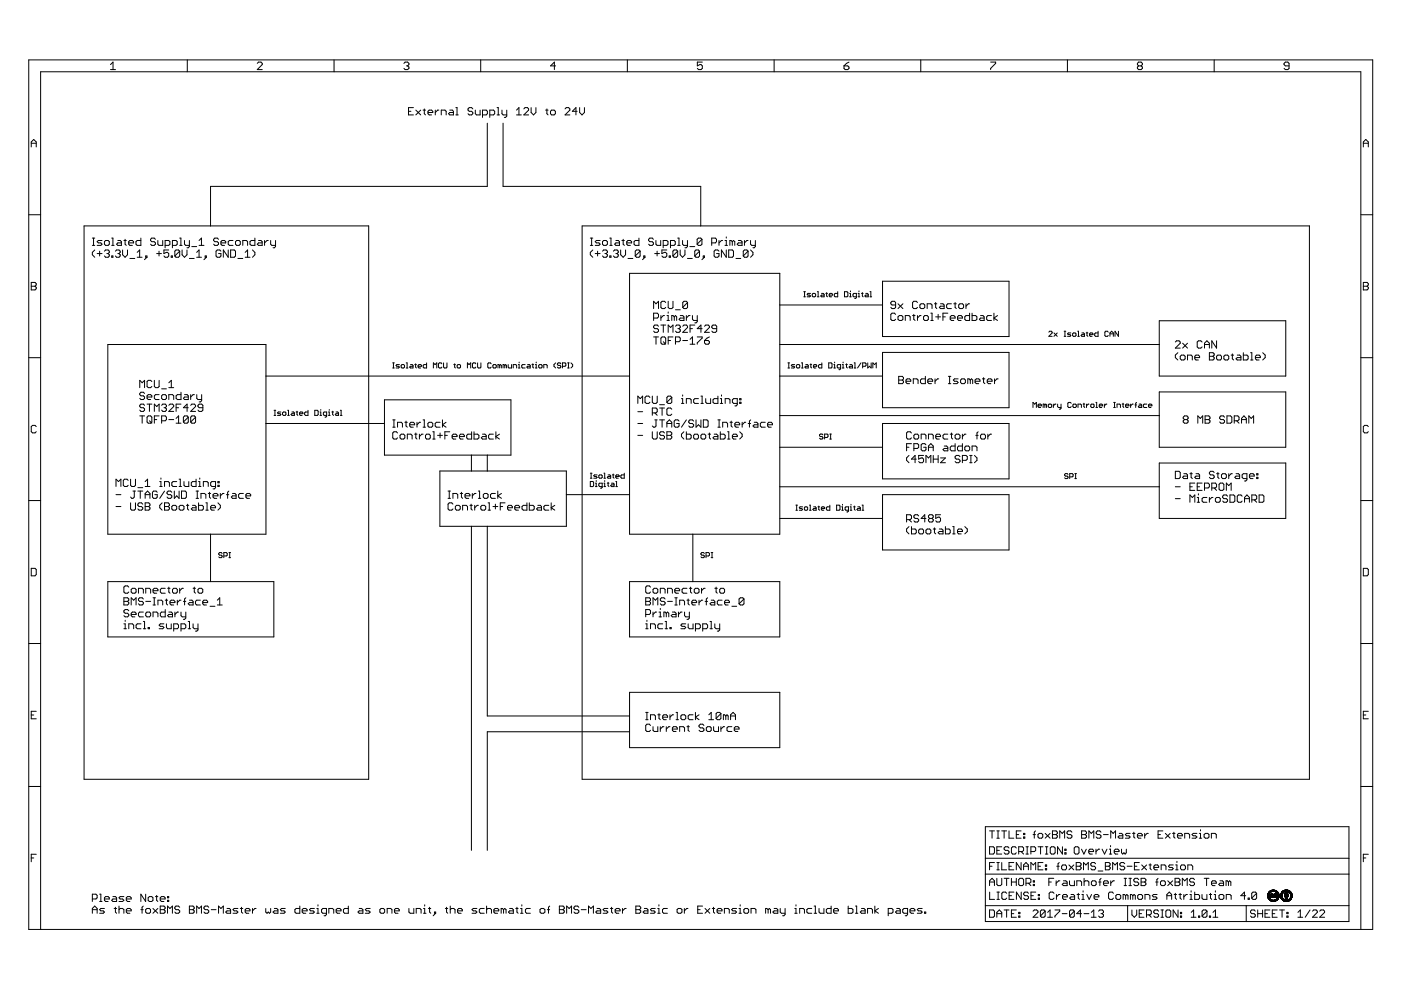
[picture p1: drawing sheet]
<svg xmlns="http://www.w3.org/2000/svg" width="297mm" height="210mm" viewBox="0 0 297 210" stroke-linecap="round" stroke-linejoin="round" font-family="sans-serif">
<g fill="none" stroke="#000" stroke-width=".21">
<path d="M6.1 12.7h284.9v184.4h-284.9zM23.4 13.7l.6-.5v1.6M23.4 14.8h1.1M39.7 12.7v2.5M54.5 13.4l.3-.2h.5l.3 .2v.3l-1.1 1.1h1.1M70.8 12.7v2.5M85.6 13.4l.3-.2h.5l.3 .2v.3l-.3 .3M86.2 14h.2M86.4 14l.3 .2v.3l-.3 .3h-.5l-.3-.3M101.9 12.7v2.5M117.8 14h-1.1l.8-.8v1.6M133 12.7v2.5"/>
<path d="M148.9 13.2h-1.1v.8l.6-.3h.2l.3 .3v.5l-.3 .3h-.5l-.3-.3M164.1 12.7v2.5M178.9 14h.8l.3 .2v.3l-.3 .3h-.5l-.3-.3zM180 13.2l-1.1 .8M195.2 12.7v2.5M210 13.2h1.1v.2l-1.1 1.1v.3M226.3 12.7v2.5M241.4 14l-.2 .2v.3l.2 .3h.5l.3-.3v-.3l-.3-.2M241.4 14l-.2-.3v-.3l.2-.2h.5l.3 .2v.3l-.3 .3M241.4 14h.5M257.4 12.7v2.5M273.3 14h-.8l-.3-.3v-.3l.3-.2h.5l.3 .2v1.1l-.3 .3h-.5l-.3-.3"/>
<path d="M6.6 31.2v-1.1l.6-.5 .5 .5v1.1M6.6 30.4h1.1M86.6 23.6h.5M87.7 22.8h-1.1v1.6h1.1M88.2 23.3l1 1.1M89.2 23.3l-1 1.1M89.7 23.3h.5M90 23.1v1l.2 .3M90.7 23.9h1.1v-.3l-.3-.3h-.5l-.3 .3v.5l.3 .3h.5M92.3 23.3v1.1M93 23.3h-.2l-.5 .6M93.6 24.4v-1.1h.7l.3 .3v.8"/>
<path d="M95.4 23.3h.5l.2 .3v.8h-.7l-.3-.3 .3-.2h.7M96.6 22.8h.3v1.6M96.6 24.4h.6M100.2 23.1l-.2-.3h-.5l-.3 .3v.2l.3 .3h.5l.2 .3v.2l-.2 .3h-.5l-.3-.3M100.8 23.3v.8l.2 .3h.8v-1.1M102.3 24.4h.8l.2-.3v-.5l-.2-.3h-.8v1.6M103.3 26.1v13.4h-58.7v8.4M103.8 24.4h.8l.3-.3v-.5l-.3-.3h-.8v1.6M105.4 22.8h.2v1.6M105.4 24.4h.5M106.4 23.3v.8l.3 .3h.7M106.7 26.1v13.4h41.9v8.4"/>
<path d="M107.4 23.3v1.3l-.2 .3h-.3M109.5 24.4h1M109.5 23.3l.5-.5v1.6M111.1 23.1l.2-.3h.5l.3 .3v.2l-1 1.1h1M112.6 22.8v1.1l.5 .5 .5-.5v-1.1M115.7 23.3h.5M116 23.1v1l.2 .3M116.7 23.6l.3-.3h.5l.3 .3v.5l-.3 .3h-.5l-.3-.3zM119.8 23.1l.3-.3h.5l.2 .3v.2l-1 1.1h1M122.4 23.6h-1.1l.8-.8v1.6M122.9 22.8v1.1l.5 .5 .5-.5v-1.1M289.1 30.4h1"/>
<path d="M289.1 31.2v-1.1l.5-.5 .5 .5v1.1M6.1 45.5h2.5M6.6 59.9h.8l.3 .3v.2l-.3 .3 .3 .2v.3l-.3 .3h-.8zM17.8 47.9h60.4v117.3h-60.4zM19.6 52h.5M19.6 50.5h.5M19.8 50.5v1.5M20.1 53l-.5 .5v.5l.5 .5M20.6 53.8h1M21.1 53.3v1M21.6 51h-.8l-.2 .2 .2 .3h.6l.2 .3-.2 .2h-.8M22.1 51.2l.3-.2h.5l.3 .2v.6l-.3 .2h-.5l-.3-.2z"/>
<path d="M22.1 53.3l.3-.3h.5l.3 .3v.2l-.3 .3M22.6 53.8h.3M22.9 53.8l.3 .2v.3l-.3 .2h-.5l-.3-.2M23.7 50.5h.2v1.5M23.7 54.3h.2v.2h-.2zM23.7 52h.5M24.5 53.3l.2-.3h.5l.3 .3v.2l-.3 .3M25 51h.5l.2 .2v.8h-.7l-.3-.2 .3-.3h.7M25 53.8h.2M25.2 53.8l.3 .2v.3l-.3 .2h-.5l-.2-.2M26 53v1l.5 .5 .5-.5v-1M26.3 51h.5"/>
<path d="M26.5 50.7v1.1l.3 .2M27.3 51.5h1v-.3l-.2-.2h-.6l-.2 .2v.6l.2 .2h.6M27.5 54.8h1.1M29.1 53.5l.5-.5v1.5M29.1 54.5h1M29.9 50.5v1.5h-.8l-.3-.2v-.6l.3-.2h.8M30.9 54.3h.3v.2h-.3zM31.2 54.5l-.6 .6M33 50.7l-.3-.2h-.5l-.3 .2v.3l.3 .2h.5l.3 .3v.3l-.3 .2h-.5l-.3-.2M33.2 53.8h1M33.5 51v.8l.2 .2h.8v-1M33.7 53.3v1"/>
<path d="M35 52h.8l.2-.2v-.6l-.2-.2h-.8v1.5M35.8 53h-1v.8l.5-.3h.2l.3 .3v.5l-.3 .2h-.5l-.2-.2M36.3 54.3h.3v.2h-.3zM36.6 52h.7l.3-.2v-.6l-.3-.2h-.7v1.5M38.1 50.5h.3v1.5M38.1 52h.5M38.1 53.3l-.3-.3h-.5l-.2 .3v1M38.1 53.3v1l-.3 .2h-.5l-.2-.2M38.1 53.3l-1 1M38.6 53v1l.5 .5 .5-.5v-1M39.1 51v.8l.3 .2h.8M40.2 51v1.3l-.3 .2h-.3"/>
<path d="M40.2 54.8h1M40.7 52.3h1M41.7 54.5h1M41.7 53.5l.5-.5v1.5M42.2 52h1M42.2 51l.5-.5v1.5M43.5 54.3h.3v.2h-.3zM43.8 54.5l-.6 .6M46.3 50.7l-.2-.2h-.5l-.3 .2v.3l.3 .2h.5l.2 .3v.3l-.2 .2h-.5l-.3-.2M46.8 51.5h1.1v-.3l-.3-.2h-.5l-.3 .2v.6l.3 .2h.5M46.8 53.3l-.2-.3h-.5l-.3 .3v1l.3 .2h.5l.2-.2v-.5h-.5M48.4 53v1.5l-1.1-1.5v1.5"/>
<path d="M48.9 53h.8l.2 .3v1l-.2 .2h-.8zM49.4 51h-.8l-.2 .2v.6l.2 .2h.8M49.9 51.2l.3-.2h.5l.2 .2v.6l-.2 .2h-.5l-.3-.2zM50.4 54.8h1.1M51.5 52v-1h.7l.3 .2v.8M52 53.5l.5-.5v1.5M52 54.5h1M53.5 53l.5 .5v.5l-.5 .5M54 50.5v1.5h-.7l-.3-.2v-.6l.3-.2h.7M54.8 51h.5l.3 .2v.8h-.8l-.3-.2 .3-.3h.8M56.1 51v1M56.9 51h-.3l-.5 .5"/>
<path d="M57.4 51v.8l.2 .2h.8M58.4 51v1.3l-.2 .2h-.3M123.4 47.9h154.2v117.3h-154.2zM125.2 52h.5M125.2 50.5h.5M125.4 50.5v1.5M125.7 53l-.5 .5v.5l.5 .5M126.2 53.8h1M126.7 53.3v1M127.2 51h-.8l-.2 .2 .2 .3h.6l.2 .3-.2 .2h-.8M127.7 51.2l.3-.2h.5l.3 .2v.6l-.3 .2h-.5l-.3-.2zM127.7 53.3l.3-.3h.5l.3 .3v.2l-.3 .3"/>
<path d="M128.2 53.8h.3M128.5 53.8l.3 .2v.3l-.3 .2h-.5l-.3-.2M129.3 52h.5M129.3 50.5h.2v1.5M129.3 54.3h.2v.2h-.2zM130 53.3l.3-.3h.5l.3 .3v.2l-.3 .3M130.6 51h.5l.2 .2v.8h-.7l-.3-.2 .3-.3h.7M130.6 53.8h.2M130.8 53.8l.3 .2v.3l-.3 .2h-.5l-.3-.2M131.6 53v1l.5 .5 .5-.5v-1M131.8 51h.6M132.1 50.7v1.1l.3 .2"/>
<path d="M132.9 51.5h1v-.3l-.3-.2h-.5l-.2 .2v.6l.2 .2h.5M133.1 54.8h1.1M133.5 58h31.8v55.3h-31.8zM135.5 50.5v1.5h-.8l-.3-.2v-.6l.3-.2h.8M135.7 53.3l-.2-.3h-.6l-.2 .3v1M135.7 53.3v1l-.2 .2h-.6l-.2-.2M135.7 53.3l-1 1M136.5 54.3h.2v.2h-.2zM136.7 54.5l-.5 .6M138.5 50.7l-.2-.2h-.5l-.3 .2v.3l.3 .2h.5l.2 .3v.3l-.2 .2h-.5l-.3-.2M138.8 53.8h1M139.1 51v.8l.2 .2h.8v-1"/>
<path d="M139.3 53.3v1M140.6 52h.8l.2-.2v-.6l-.2-.2h-.8v1.5M141.4 53h-1.1v.8l.6-.3h.2l.3 .3v.5l-.3 .2h-.5l-.3-.2M141.9 54.3h.3v.2h-.3zM142.2 52h.7l.3-.2v-.6l-.3-.2h-.7v1.5M143.7 52h.5M143.7 50.5h.3v1.5M143.7 53.3l-.3-.3h-.5l-.2 .3v1M143.7 53.3v1l-.3 .2h-.5l-.2-.2M143.7 53.3l-1 1M144.2 53v1l.5 .5 .5-.5v-1M144.7 51v.8l.3 .2h.8"/>
<path d="M145.8 51v1.3l-.3 .2h-.3M145.8 54.8h1M146.3 52.3h1M148.3 53.3l-.2-.3h-.5l-.3 .3v1M148.3 53.3v1l-.2 .2h-.5l-.3-.2M148.3 53.3l-1 1M148.8 50.7l-.2-.2h-.5l-.3 .2v1.1M148.8 50.7v1.1l-.2 .2h-.5l-.3-.2M148.8 50.7l-1 1.1M149.1 54.3h.3v.2h-.3zM149.4 54.5l-.6 .6M150.9 51.5h.8l.2-.3v-.5l-.2-.2h-.8v1.5"/>
<path d="M152.4 53.3l-.2-.3h-.5l-.3 .3v1l.3 .2h.5l.2-.2v-.5h-.5M152.4 51v1M153.2 51h-.2l-.6 .5M153.7 52h.5M153.7 51h.3v1M154 50.2v.3M154 53v1.5l-1-1.5v1.5M154.5 53h.8l.2 .3v1l-.2 .2h-.8zM155.3 51.2l-.3-.2h-.3v1M155.3 51.2v.8M155.3 51.2l.2-.2 .3 .2v.8M156 54.8h1.1"/>
<path d="M156.5 51h.6l.2 .2v.8h-.8l-.2-.2 .2-.3h.8M157.8 51v1M158.6 51h-.3l-.5 .5M158.6 53.3l-.3-.3h-.5l-.2 .3v1M158.6 53.3v1l-.3 .2h-.5l-.2-.2M158.6 53.3l-1 1M159.1 51v.8l.3 .2h.7M159.1 53l.5 .5v.5l-.5 .5M160.1 51v1.3l-.2 .2h-.3M187.1 59.6h26.8v11.8h-26.8zM288.5 45.5h2.5M289.1 59.9h.8l.2 .3v.2l-.2 .3 .2 .2v.3l-.2 .3h-.8z"/>
<path d="M6.1 75.8h2.5M6.6 60.7h.8M22.9 73h33.5v40.3h-33.5zM56.4 79.7h77.1M83.2 78h.4M83.2 76.9h.4M83.4 76.9v1.1M84.7 77.3h-.6l-.1 .2 .1 .2 .6 .1-.2 .2h-.5M85 77.5l.6-.2 .2 .2v.3l-.2 .2h-.4l-.2-.2zM86.1 78h.4M86.1 76.9h.2v1.1M87 77.3l.6 .2v.5h-.6l-.2-.2 .2-.1h.6"/>
<path d="M87.9 77.3h.4M88.1 77.1v.7l.2 .2M88.6 77.7h.8l-.2-.4-.6 .2v.3l.2 .2h.4M90.4 76.9v1.1h-.5l-.2-.2v-.3l.2-.2h.5M91.9 78v-1.1l.3 .4 .4-.4v1.1M93.7 77.1l-.2-.2h-.3l-.2 .2v.7l.2 .2h.3l.2-.2M94 76.9v.9l.2 .2h.4l.2-.2v-.9M96.2 77.3h.4M96.4 77.1v.7l.2 .2M96.9 77.5l.6-.2 .1 .2v.3l-.1 .2h-.4l-.2-.2zM99.1 78v-1.1l.3 .4 .4-.4v1.1M100.9 77.1l-.2-.2h-.3l-.2 .2v.7l.2 .2h.3l.2-.2"/>
<path d="M101.3 76.9v.9l.1 .2h.4l.2-.2v-.9M104.1 77.1l-.2-.2h-.3l-.2 .2v.7l.2 .2h.3l.2-.2M104.5 77.5l.2-.2h.3l.2 .2v.3l-.2 .2h-.3zM105.9 77.5l-.3-.2v.7M105.9 77.5v.5M105.9 77.5l.2-.2 .2 .2v.5M107 77.5l-.3-.2v.7M107 77.5v.5M107 77.5l.2-.2 .2 .2v.5M107.7 77.3v.5l.2 .2h.6v-.7M108.8 78v-.7h.5l.2 .2v.5M109.9 78h.4"/>
<path d="M109.9 77.3h.2v.7M110.1 76.8v.1M111.3 77.3h-.5l-.2 .2 .2 .5h.5M111.9 77.3l.5 .2v.5h-.5l-.2-.2 .2-.1h.5M112.8 77.3h.3M113 77.1v.7l.1 .2M113.5 78h.4M113.5 77.3h.2v.7M113.7 76.8v.1M114.2 77.5l.5-.2 .2 .2v.3l-.2 .2h-.3l-.2-.2zM115.3 78v-.7h.5l.2 .2v.5M117.8 76.9l-.3 .4v.4l.3 .3"/>
<path d="M118.9 77.1l-.2-.2h-.3l-.2 .2 .2 .4h.3l.2 .2-.2 .3h-.3l-.2-.2M119.3 77.7h.5l.2-.2-.2-.6h-.5v1.1M120.3 78h.4M120.3 76.9h.4M120.5 76.9v1.1M121.1 76.9l.3 .4v.4l-.3 .3M138.6 65.4v-1.5l.5 .5 .5-.5v1.5M138.6 67.4h.7l.3-.2v-.5l-.3-.3h-.7v1.5M138.6 71.4h1M139.1 71.4v1.6M139.6 69.2l-.3-.3h-.5l-.2 .3v.2l.2 .3h.5l.3 .2v.3l-.3 .3h-.5l-.2-.3M140.1 66.9v1"/>
<path d="M140.1 68.9h1M140.4 71.4h.5l.2 .3v1l-.2 .3h-.5l-.3-.3v-1zM140.6 68.9v1.6M140.6 72.5l.5 .5M140.9 66.9h-.3l-.5 .5M141.1 64.1l-.2-.2h-.5l-.3 .2v1.1l.3 .2h.5l.2-.2M141.4 66.9h.3v1M141.4 67.9h.5M141.7 63.9v1.3l.2 .2h.5l.3-.2v-1.3M141.7 70.5v-1.6l.5 .5 .5-.5v1.6M141.7 66.1v.3M141.7 72.2h.5"/>
<path d="M142.7 71.4h-1v1.6M143 67.2l-.3-.3h-.3v1M143 67.2v.7M143 67.2l.2-.3 .3 .3v.7M143.2 69.2l.3-.3h.5l.2 .3v.2l-.2 .3M143.2 72.5h.8l.2-.3v-.5l-.2-.3h-.8v1.6M143.2 65.7h1M143.7 69.7h.3M144 69.7l.2 .2v.3l-.2 .3h-.5l-.3-.3M144.2 66.9h.6l.2 .3v.7h-.8l-.2-.2 .2-.3h.8M144.8 69.2l.2-.3h.5l.3 .3v.2l-1 1.1h1M144.8 72.2h1"/>
<path d="M145.5 66.9v1M145.8 64.1v1.1l-.3 .2h-.5l-.2-.2M145.8 64.1l-.3-.2h-.5l-.2 .2v1.1M145.8 64.1l-1 1.1M146.3 66.9h-.3l-.5 .5M146.3 71.9l.5-.5v1.6M146.3 69.7h.5M146.3 73h1M146.8 66.9v.8l.3 .2h.7M147.3 68.9h-1v1.6M147.8 66.9v1.3l-.2 .3h-.3M147.8 71.4h1.1v.3l-1.1 1v.3"/>
<path d="M148.9 69.7h-1.1l.8-.8v1.6M149.4 72.2h.8l.2 .3v.2l-.2 .3h-.6l-.2-.3zM149.4 69.2l.2-.3h.6l.2 .3v.2l-1 1.1h1M150.4 71.4l-1 .8M152 69.7h-.8l-.3-.3v-.2l.3-.3h.5l.3 .3v1l-.3 .3h-.5l-.3-.3M165.3 73h80.5M165.3 79.7h21.8M165.3 64.7h21.8M167 78h.4M167 76.9h.4M167.2 76.9v1.1M168.5 77.3h-.5l-.2 .2 .7 .3-.2 .2h-.5"/>
<path d="M168.8 77.5l.6-.2 .2 .2v.3l-.2 .2h-.4l-.2-.2zM169.9 78h.4M169.9 76.9h.2v1.1M170.4 62.9h.4M170.4 61.8h.4M170.6 61.8v1.1M170.8 77.3h.4l.2 .2v.5h-.6l-.2-.2 .2-.1h.6M171.7 77.3h.4M171.9 62.2h-.6l-.2 .2 .8 .4-.2 .1h-.6M171.9 77.1v.7l.2 .2M172.4 62.2h.3l.2 .2v.4l-.2 .1h-.3l-.2-.1zM172.5 77.7h.7l-.2-.4h-.4l-.1 .2 .1 .5h.4"/>
<path d="M173.3 62.9h.4M173.3 61.8h.2v1.1M174.2 62.2h.3l.2 .2v.5h-.5l-.2-.1 .2-.2h.5M174.2 76.9v1.1h-.5l-.2-.5 .2-.2h.5M175.1 62.2h.4M175.3 62v.8l.2 .1M175.7 76.9h.5l.2 .2v.7l-.2 .2h-.5zM175.8 62.6h.7l-.2-.4h-.3l-.2 .2v.4l.2 .1h.3M176.8 78h.3M176.8 77.3h.2v.7M177 76.8v.1M177.6 61.8v1.1h-.5l-.2-.1 .2-.6h.5"/>
<path d="M178.2 78h-.5l-.2-.2v-.3l.2-.2h.5v.9l-.3 .2M178.6 78h.3M178.6 77.3h.2v.7M178.8 76.8v.1M179 61.8h.6l.2 .2v.8l-.2 .1h-.6zM179.3 77.3h.4M179.5 77.1v.7l.2 .2M180.1 62.9h.4M180.1 62.2h.2v.7M180.2 77.3l.5 .2v.5h-.5l-.2-.2 .2-.1h.5M180.3 61.7v.1M181.1 78h.4"/>
<path d="M181.1 76.9h.2v1.1M181.6 62.9h-.6l-.2-.1v-.4l.2-.2h.6v.9l-.4 .2M181.9 62.9h.4M181.9 62.2h.2v.7M182.1 61.7v.1M182.5 76.9l-.7 1.1M182.6 62.2h.4M182.8 62v.8l.2 .1M182.9 77.7h.5l.2-.2v-.4l-.2-.2h-.5v1.1M183.6 62.2h.3l.2 .2v.5h-.5l-.2-.1 .2-.2h.5M184 76.9v1.1l.3-.3 .4 .3v-1.1M184.4 62.9h.4"/>
<path d="M184.4 61.8h.2v1.1M185.1 78v-1.1l.3 .4 .4-.4v1.1M187.1 74.7h26.8v11.7h-26.8zM189.9 64.7h-.8l-.2-.3v-.3l.2-.2h.5l.3 .2v1.1l-.3 .2h-.5l-.2-.2M189.9 66.7l-.3-.3h-.5l-.2 .3v1l.2 .2h.5l.3-.2M190.4 64.4l1 1M190.5 79.8h.8l.3 .3v.2l-.3 .3 .3 .2v.3l-.3 .2h-.8zM190.7 66.9h.5l.2 .3v.5l-.2 .2h-.5l-.3-.2v-.5zM191.4 64.4l-1 1M191.9 67.9v-1h.8l.3 .3v.7M193.5 66.9h.5M193.7 66.7v1l.3 .2"/>
<path d="M194.5 64.1l-.2-.2h-.6l-.2 .2v1.1l.2 .2h.6l.2-.2M194.5 66.9v1M195 64.7l.3-.3h.5l.3 .3v.5l-.3 .2h-.5l-.3-.2zM195.3 66.9h-.3l-.5 .5M196.1 66.9h.5l.2 .3v.5l-.2 .2h-.5l-.3-.2v-.5zM196.2 79.8v1.5h-.8l-.2-.2v-.5l.2-.3h.8M196.6 65.4v-1h.8l.2 .3v.7M197.4 66.4h.2v1.5M197.4 67.9h.5M198.1 64.4h.5M198.4 64.1v1.1l.2 .2M198.4 67.2h1"/>
<path d="M198.9 66.7v1M199.4 64.4h.5l.3 .3v.7h-.8l-.2-.2 .2-.3h.8M199.9 67.2h.5M201 66.4h-1.1v1.5M201.1 79.8h.5M201.3 79.8v1.5M201.5 67.4h1v-.2l-.3-.3h-.5l-.2 .3v.5l.2 .2h.5M201.7 64.4h-.7l-.3 .3v.5l.3 .2h.7M202.2 64.4h.6M202.5 64.1v1.1l.3 .2M203 67.4h1v-.2l-.2-.3h-.5l-.3 .3v.5l.3 .2h.5M203.3 64.7l.2-.3h.5l.3 .3v.5l-.3 .2h-.5l-.2-.2z"/>
<path d="M204.8 64.4v1M205.6 66.4v1.5h-.8l-.2-.2v-.5l.2-.3h.8M205.6 64.4h-.3l-.5 .5M206.1 66.4v1.5h.8l.2-.2v-.5l-.2-.3h-.8M207.9 66.9h.5l.3 .3v.7h-.8l-.3-.2 .3-.3h.8M210.2 66.9h-.8l-.2 .3v.5l.2 .2h.8M210.7 66.4v1.5M211.5 66.9l-.8 .5 .8 .5M222.4 70.4l.1-.2h.4l.2 .2-.7 .9h.7M223.5 70.6l.7 .7M224.2 70.6l-.7 .7M225.6 71.3h.4"/>
<path d="M225.6 70.2h.4M225.8 70.2v1.1M227 70.6h-.5l-.2 .2 .7 .3-.1 .2h-.6M227.6 70.6h.3l.2 .2v.3l-.2 .2h-.3l-.2-.2zM228.5 71.3h.4M228.5 70.2h.2v1.1M229.4 70.6h.3l.2 .2v.5h-.5l-.2-.2 .2-.1h.5M230.3 70.6h.4M230.5 70.4v.7l.2 .2M231 71h.7l-.2-.4h-.3l-.2 .2v.3l.2 .2h.3M232.8 70.2v1.1h-.5l-.2-.2v-.3l.2-.2h.5M235 70.4l-.2-.2h-.4l-.1 .2v.7l.1 .2 .6-.2"/>
<path d="M235.3 71.3v-.7l.4-.4 .4 .4v.7M235.3 70.8h.8M237.1 70.2v1.1l-.7-1.1v1.1M245.8 68h26.8v11.7h-26.8zM249.2 72.5l.2-.2h.6l.2 .2v.3l-1 1h1M249.7 74.8l-.5 .5v.5l.5 .5M250.5 75.3h.5l.3 .2v.6l-.3 .2h-.5l-.3-.2v-.6zM250.7 72.8l1.1 1M251.8 76.3v-1h.7l.3 .2v.8M251.8 72.8l-1.1 1M253.3 75.8h1v-.3l-.2-.2h-.5l-.3 .2v.6l.3 .2h.5M254.9 72.5l-.3-.2h-.5l-.3 .2v1.1l.3 .2h.5l.3-.2"/>
<path d="M255.4 73.8v-1l.5-.5 .5 .5v1M255.4 73h1M256.4 74.8h.8l.2 .2v.3l-.2 .2 .2 .3v.3l-.2 .2h-.8zM256.4 75.5h.8M257.9 75.5l.3-.2h.5l.3 .2v.6l-.3 .2h-.5l-.3-.2zM257.9 72.3v1.5l-1-1.5v1.5M259.5 75.5l.3-.2h.5l.2 .2v.6l-.2 .2h-.5l-.3-.2zM261 75.3h.6M261.3 75v1.1l.3 .2M262.3 75.3h.5l.3 .2v.8h-.8l-.2-.2 .2-.3h.8M263.6 74.8v1.5h.8l.2-.2v-.6l-.2-.2h-.8M265.2 74.8h.2v1.5"/>
<path d="M265.2 76.3h.5M266.2 75.8h1v-.3l-.2-.2h-.6l-.2 .2v.6l.2 .2h.6M267.7 74.8l.5 .5v.5l-.5 .5M288.5 75.8h2.5M289.1 60.7h.8M7.7 90.4l-.3-.2h-.5l-.3 .2v1.1l.3 .3h.5l.3-.3M29.6 82.2v-1.6l.5 .6 .5-.6v1.6M29.6 88.2h1M30.1 88.2v1.5M30.6 83.4l-.2-.2h-.5l-.3 .2v.3l.3 .2h.5l.2 .3v.3l-.2 .2h-.5l-.3-.2M30.6 85.9l-.2-.2h-.5l-.3 .2v.3l.3 .2h.5l.2 .3v.3l-.2 .2h-.5l-.3-.2M31.2 84.2h1v-.3l-.3-.2h-.5l-.2 .2v.6l.2 .2h.5"/>
<path d="M31.2 85.7h1M31.4 88.2h.5l.3 .3v1l-.3 .2h-.5l-.2-.2v-1zM31.7 85.7v1.5M31.7 89.2l.5 .5M32.2 80.9l-.3-.3h-.5l-.2 .3v1l.2 .3h.5l.3-.3M32.7 80.6v1.3l.3 .3h.5l.2-.3v-1.3M32.7 87.2v-1.5l.5 .5 .5-.5v1.5M32.7 89h.5M33.7 83.7h-.7l-.3 .2v.6l.3 .2h.7M33.7 88.2h-1v1.5M34.3 82.4h1M34.3 83.9l.2-.2h.5l.3 .2v.6l-.3 .2h-.5l-.2-.2z"/>
<path d="M34.3 85.9l.2-.2h.5l.3 .2v.3l-.3 .2M34.3 89.2h.7l.3-.2v-.5l-.3-.3h-.7v1.5M34.8 86.4h.2M35 86.4l.3 .3v.3l-.3 .2h-.5l-.2-.2M35.8 82.2h1M35.8 81.2l.5-.6v1.6M35.8 84.7v-1h.8l.2 .2v.8M35.8 85.9l.3-.2h.5l.2 .2v.3l-1 1h1M35.8 89h1M37.3 86.4h.6M37.3 89.7h1.1M37.3 88.7l.6-.5v1.5"/>
<path d="M38.4 83.2v1.5h-.8l-.3-.2v-.6l.3-.2h.8M38.4 85.7h-1.1v1.5M39.1 83.7h.6l.2 .2v.8h-.8l-.2-.2 .2-.3h.8M39.9 88.5v1l-.2 .2h-.6l-.2-.2M39.9 86.4h-1l.8-.7v1.5M39.9 88.5l-.2-.3h-.6l-.2 .3v1M39.9 88.5l-1 1M40.4 83.7v1M40.4 85.9l.3-.2h.5l.3 .2v.3l-1.1 1h1.1M41.2 83.7h-.3l-.5 .5M41.5 88.5l-.3-.3h-.5l-.3 .3v1M41.5 88.5v1l-.3 .2h-.5l-.3-.2"/>
<path d="M41.5 88.5l-1.1 1M41.7 83.7v.8l.3 .2h.8M42.8 83.7v1.3l-.3 .2h-.3M43 86.4h-.8l-.2-.2v-.3l.2-.2h.6l.2 .2v1.1l-.2 .2h-.6l-.2-.2M56.4 89.8h25.1M58.1 88.1h.4M58.1 87h.4M58.3 87v1.1M59.5 87.4h-.5l-.2 .1 .6 .2 .1 .2-.1 .2h-.6M60.1 87.4h.4l.1 .1-.1 .6h-.4l-.2-.2v-.4zM61 88.1h.3M61 87h.2v1.1"/>
<path d="M61.9 87.4h.4l.1 .1v.6h-.5l-.2-.2 .2-.2h.5M62.8 87.4h.3M63 87.2v.7l.1 .2M63.5 87.7h.7l-.1-.3h-.4l-.2 .1v.4l.2 .2h.4M65.3 87v1.1h-.5l-.2-.2v-.4l.2-.1h.5M66.7 87h.6l.2 .2v.7l-.2 .2h-.6zM67.8 88.1h.4M67.8 87.4h.2v.7M68 86.8v.2M69.3 88.1h-.6l-.1-.2 .1-.5h.6v.8l-.4 .2M69.6 88.1h.4M69.6 87.4h.2v.7"/>
<path d="M69.8 86.8v.2M70.4 87.4h.3M70.5 87.2v.7l.2 .2M71.2 87.4h.4l.2 .1v.6h-.6l-.1-.2 .1-.2h.6M72.2 88.1h.3M72.2 87h.1v1.1M81.5 84.8h26.8v11.7h-26.8zM83.3 90.6h.5M83.3 89h.5M83.5 89v1.6M84.3 90.6v-1.1h.8l.2 .3v.8M84.3 91.8l-.3-.3h-.5l-.2 .3v1l.2 .3h.5l.3-.3"/>
<path d="M85.1 92.1h.5l.2 .2v.5l-.2 .3h-.5l-.3-.3v-.5zM85.8 89.5h.6M86.1 89.3v1l.3 .3M86.4 93.1v-1h.7l.3 .2v.8M86.9 90.1h1v-.3l-.3-.3h-.5l-.2 .3v.5l.2 .3h.5M87.9 92.1h.5M88.2 91.8v1l.2 .3M88.4 89.5v1.1M88.9 92.1v1M89.2 89.5h-.3l-.5 .6M89.7 89h.3v1.6M89.7 90.6h.5"/>
<path d="M89.7 92.1h-.3l-.5 .5M90.5 92.1h.5l.2 .2v.5l-.2 .3h-.5l-.3-.3v-.5zM91 89.5h.5l.3 .3v.5l-.3 .3h-.5l-.3-.3v-.5zM91.8 93.1h.5M91.8 91.5h.2v1.6M92.8 92.3h1M93.3 99.9h26.8v11.7h-26.8zM93.3 89.5h-.8l-.2 .3v.5l.2 .3h.8M93.3 91.8v1M93.8 89v1.6M94.3 92.3h.5M94.6 89.5l-.8 .6 .8 .5"/>
<path d="M95.4 91.5h-1.1v1.6M95.9 92.6h1v-.3l-.3-.2h-.5l-.2 .2v.5l.2 .3h.5M97.4 92.6h1v-.3l-.2-.2h-.5l-.3 .2v.5l.3 .3h.5M99.9 96.5v3.4M100 91.5v1.6h-.8l-.2-.3v-.5l.2-.2h.8M100.5 91.5v1.6h.8l.2-.3v-.5l-.2-.2h-.8M102.3 92.1h.5l.3 .2v.8h-.8l-.3-.3 .3-.2h.8M103.3 96.5v3.4M104.6 92.1h-.8l-.2 .2v.5l.2 .3h.8M105.1 91.5v1.6M105.9 92.1l-.8 .5 .8 .5M135.2 85.5v-1.5l.5 .5 .5-.5v1.5"/>
<path d="M135.2 87.3h1M135.2 89.8h1M135.2 92.3h1M137.8 84.3l-.3-.3h-.5l-.2 .3v1l.2 .2h.5l.3-.2M138.3 87.5h.8l.2-.2v-.5l-.2-.3h-.8v1.6M138.3 84v1.3l.3 .2h.5l.2-.2v-1.3M138.3 91.5v1.3l.3 .3h.5l.2-.3v-1.3M138.8 87.5l.5 .6M138.8 89h.5M139.1 89v1.3l-.3 .3h-.2l-.3-.3M139.8 85.8h1.1M139.8 86.5h1.1"/>
<path d="M139.8 89h1.1M140.4 86.5v1.6M140.4 89v1.6M140.9 91.8l-.3-.3h-.5l-.3 .3v.3l.3 .2h.5l.3 .3v.2l-.3 .3h-.5l-.3-.3M141.4 91.5h.8l.2 .3v.3l-.2 .2 .2 .3v.2l-.2 .3h-.8zM141.4 90.6v-1.1l.5-.5 .5 .5v1.1M141.4 89.8h1M141.4 92.3h.8M142.4 84.3v1l-.2 .2h-.6l-.2-.2M142.4 84.3l-.2-.3h-.6l-.2 .3v1M142.4 86.8l-.2-.3h-.6l-.2 .3v1l.2 .3h.6l.2-.3M142.4 84.3l-1 1"/>
<path d="M144 89.3l-.3-.3h-.5l-.3 .3v1l.3 .3h.5l.3-.3v-.5h-.6M144.5 84.5h.2v1M144.5 85.5h.5M144.7 83.7v.3M145 91.5l-.5 .6v.5l.5 .5M145.5 85.5v-1h.8l.2 .3v.7M145.5 91.5v1.6h.8l.2-.3v-.5l-.2-.2h-.8M145.5 89l-1 1.6M147.1 89.3l-.3-.3h-.5l-.3 .3v.2l.3 .3h.5l.3 .3v.2l-.3 .3h-.5l-.3-.3M147.3 92.1h.5l.3 .2v.5l-.3 .3h-.5l-.2-.3v-.5zM147.6 89v1.6l.5-.5 .5 .5v-1.6M148.1 84.5h-.8l-.2 .3v.5l.2 .2h.8"/>
<path d="M148.6 84h.3v1.5M148.6 85.5h.5M148.9 92.1h.5l.2 .2v.5l-.2 .3h-.5l-.3-.3v-.5zM149.1 89h.8l.2 .3v1l-.2 .3h-.8zM149.6 84.5v.8l.3 .2h.8v-1M150.1 92.1h.6M150.4 91.8v1l.3 .3M151.4 92.1h.5l.3 .2v.8h-.8l-.2-.3 .2-.2h.8M152.2 84v1.5h-.8l-.2-.2v-.5l.2-.3h.8M152.2 90.6h.5M152.2 89h.5M152.5 89v1.6"/>
<path d="M152.7 84.5h.3v1M152.7 85.5h.5M152.7 91.5v1.6h.8l.3-.3v-.5l-.3-.2h-.8M153 83.7v.3M153.2 90.6v-1.1h.8l.3 .3v.8M153.8 85.5v-1h.7l.3 .3v.7M154.3 91.5h.2v1.6M154.3 93.1h.5M154.8 89.5h.5M155 89.3v1l.3 .3M155.3 92.6h1v-.3l-.2-.2h-.5l-.3 .2v.5l.3 .3h.5M155.8 90.1h1v-.3l-.2-.3h-.5l-.3 .3v.5l.3 .3h.5"/>
<path d="M156.3 85.5h-.7l-.3-.2v-.5l.3-.3h.7v1.3l-.2 .3h-.3M156.8 85.3h.3v.2h-.3zM156.8 84.5h.3v.3h-.3zM156.8 91.5l.6 .6v.5l-.6 .5M157.4 89.5v1.1M158.1 89.5h-.2l-.5 .6M158.6 89.8h.6M159.2 89l-.3 .3v1.3M159.9 89.5h.5l.3 .3v.8h-.8l-.2-.3 .2-.2h.8M162.2 89.5h-.7l-.3 .3v.5l.3 .3h.7M162.8 90.1h1v-.3l-.3-.3h-.5l-.2 .3v.5l.2 .3h.5M165.3 94.8h21.8"/>
<path d="M165.3 88.1h80.5M174.5 92.2l-.2-.2-.5 .2v.2l.5 .2 .2 .3-.2 .2-.5-.2M174.8 92.8h.6l.2-.2v-.4l-.2-.2h-.6v1.1M175.9 93.1h.4M175.9 92h.4M176.1 92v1.1M187.1 89.8h26.8v11.7h-26.8zM190.5 80.6h.8M192.1 80.8h1v-.2l-.3-.3h-.5l-.2 .3v.5l.2 .2h.5M192.2 94.8h.5M192.7 96.6l-.5 .5v.5l.5 .5M193.3 91.8l-.3-.3h-.5l-.3 .3v1l.3 .3h.5l.3-.3"/>
<path d="M193.3 94.1h-1.1v1.5M193.6 81.3v-1h.8l.2 .3v.7M193.8 92.3l.2-.2h.5l.3 .2v.5l-.3 .3h-.5l-.2-.3zM193.8 95.1h.7l.3-.3v-.5l-.3-.2h-.7v1.5M194.3 97.3h-1l.7-.7v1.5M195.3 93.1v-1h.8l.2 .2v.8M195.8 96.6h-1v.7l.8-.2 .2 .2v.6l-.2 .2h-.5l-.3-.2M196.3 94.3l-.2-.2h-.5l-.3 .2v1l.3 .3h.5l.2-.3v-.5h-.5M196.3 98.1v-1.5l.5 .5 .6-.5v1.5M196.7 80.8h1v-.2l-.2-.3h-.5l-.3 .3v.5l.3 .2h.5M196.8 93.1v-1h.8l.3 .2v.8M196.8 95.6v-1l.6-.5 .5 .5v1"/>
<path d="M196.8 94.8h1.1M197.9 96.6v1.5M197.9 97.3h1M198.2 80.3v1M198.4 92.6h1v-.3l-.2-.2h-.6l-.2 .2v.5l.2 .3h.6M198.9 96.6v1.5M199 80.3h-.2l-.6 .5M199.4 97.1h1l-1 1h1M200.2 94.6h.5l.3 .2v.8h-.8l-.3-.3 .3-.2h.8M201 92.1h-.8l-.3 .2v.5l.3 .3h.8M201.1 81.3h.5M201.5 92.1h.5"/>
<path d="M201.7 91.8v1l.3 .3M202.5 92.3l.3-.2h.5l.2 .2v.5l-.2 .3h-.5l-.3-.3zM202.5 94.1v1.5h-.8l-.2-.3v-.5l.2-.2h.8M203.1 80.3h-.7l-.3 .3 .3 .2h.5l.2 .3-.2 .2h-.8M203.5 96.8l-.2-.2h-.5l-.3 .2v.3l.3 .2h.5l.2 .3v.3l-.2 .2h-.5l-.3-.2M203.7 80.6l.2-.3h.5l.3 .3v.5l-.3 .2h-.5l-.2-.2zM204 92.1v1M204 94.1v1.5h-.7l-.3-.3v-.5l.3-.2h.7M204 97.6h.8l.3-.3v-.5l-.3-.2h-.8v1.5M204.6 94.8l.2-.2h.5l.3 .2v.5l-.3 .3h-.5l-.2-.3zM204.8 92.1h-.2l-.6 .5M205.6 96.6h.5"/>
<path d="M205.6 98.1h.5M205.7 80.6l-.2-.3h-.3v1M205.7 80.6v.7M205.7 80.6l.3-.3 .2 .3v.7M205.8 96.6v1.5M206.1 95.6v-1h.8l.2 .2v.8M206.6 96.6l.5 .5v.5l-.5 .5M206.7 80.8h1.1v-.2l-.3-.3h-.5l-.3 .3v.5l.3 .2h.5M206.9 92.3h.5M207.4 91.5l-.3 .3v1.3M207.9 92.3l.3-.2h.5l.2 .2v.5l-.2 .3h-.5l-.3-.3zM208.3 80.3h.5"/>
<path d="M208.5 80.1v1l.3 .2M209.3 80.8h1v-.2l-.2-.3h-.5l-.3 .3v.5l.3 .2h.5M209.4 92.1v1M210.2 92.1h-.2l-.6 .5M210.9 80.3v1M211.6 80.3h-.2l-.5 .5M219 86.4v-1.1l.4 .4 .3-.4v1.1M220.1 86h.7l-.2-.3-.5 .2v.3l.2 .2h.3M221.5 85.9l-.3-.2v.7M221.5 85.9v.5M221.5 85.9l.2-.2 .2 .2v.5M222.2 85.9l.6-.2 .2 .2v.3l-.2 .2h-.4l-.2-.2z"/>
<path d="M223.3 85.7v.7M223.9 85.7l-.6 .3M224.2 85.7v.5l.2 .2h.6M225 85.7v.9l-.4 .2M227.1 85.5l-.2-.2h-.3l-.2 .2v.7l.2 .2h.3l.2-.2M227.5 85.9l.1-.2h.4l.2 .2v.3l-.2 .2h-.4zM228.6 86.4v-.7h.5l.2 .2v.5M229.6 85.7h.4M229.8 85.5v.7l.2 .2M230.4 85.7v.7M230.9 85.7l-.5 .3M231.3 85.9l.1-.2h.4l.2 .2v.3l-.2 .2h-.4z"/>
<path d="M232.3 86.4h.4M232.3 85.3h.2v1.1M233.1 86h.7l-.2-.3h-.4l-.1 .2 .1 .5h.4M234.1 85.7v.7M234.7 85.7l-.6 .3M236.1 86.4h.4M236.1 85.3h.4M236.3 85.3v1.1M236.8 86.4v-.7h.6l.2 .2v.5M237.9 85.7h.4M238.1 85.5v.7l.2 .2M238.6 86h.8l-.2-.3-.6 .2v.3l.2 .2h.4"/>
<path d="M239.7 85.7v.7M240.3 85.7l-.6 .3M240.6 85.9h.4M241 85.3l-.2 .2v.9M241.5 85.7l.6 .2v.5h-.6l-.2-.2 .2-.2h.6M243.1 85.7h-.5l-.2 .2 .2 .5h.5M243.5 86h.7l-.2-.3-.5 .2v.3l.2 .2h.3M245.8 83.1h26.8v11.7h-26.8zM245.8 98.2h26.8v11.7h-26.8zM249.2 99.9h.8l.2 .3v1l-.2 .3h-.8zM251.1 89l-.2-.3v-.2l.2-.3h.6l.2 .3v.2l-.2 .3M251.1 89l-.2 .2v.3l.2 .2h.6l.2-.2v-.3l-.2-.2"/>
<path d="M251.1 89h.6M254 89.7v-1.5l.5 .5 .5-.5v1.5M255.5 88.2h.8l.2 .3v.2l-.2 .3 .2 .2v.3l-.2 .2h-.8zM255.5 89h.8M259.6 88.5l-.2-.3h-.6l-.2 .3v.2l.2 .3h.6l.2 .2v.3l-.2 .2h-.6l-.2-.2M260.1 88.2h.8l.3 .3v1l-.3 .2h-.8zM261.7 89.2h.7l.3-.2v-.5l-.3-.3h-.7v1.5M262.2 89.2l.5 .5M263.2 89.7v-1l.5-.5 .5 .5v1M263.2 89h1M264.8 89.7v-1.5l.5 .5 .5-.5v1.5M290.1 90.4l-.2-.2h-.6l-.2 .2v1.1l.2 .3h.6l.2-.3"/>
<path d="M6.1 106.1h2.5M24.6 103.1v-1.5l.5 .5 .5-.5v1.5M24.6 104.9h1M24.6 107.4h1M27.2 101.9l-.3-.3h-.5l-.3 .3v1l.3 .2h.5l.3-.2M27.7 101.6v1.3l.2 .2h.6l.2-.2v-1.3M27.7 106.6v1.3l.2 .3h.6l.2-.3v-1.3M28.2 104.1h.5M28.5 104.1v1.3l-.3 .3h-.3l-.2-.3M29.2 103.4h1.1M29.2 104.1h1.1M29.7 104.1v1.6"/>
<path d="M30.3 106.9l-.3-.3h-.5l-.3 .3v.2l.3 .3h.5l.3 .3v.2l-.3 .3h-.5l-.3-.3M30.8 103.1h1M30.8 102.1l.5-.5v1.5M30.8 104.9h1M30.8 105.7v-1.1l.5-.5 .5 .5v1.1M30.8 106.6h.7l.3 .3v.2l-.3 .3 .3 .3v.2l-.3 .3h-.7zM30.8 107.4h.7M33.3 104.4l-.2-.3h-.5l-.3 .3v1l.3 .3h.5l.2-.3v-.5h-.5M33.9 103.1h.5M33.9 102.1h.2v1M34.1 101.3v.3M34.4 106.6l-.5 .5v.6l.5 .5"/>
<path d="M34.9 103.1v-1h.8l.2 .3v.7M34.9 106.6h.8l.2 .3v.2l-.2 .3 .2 .3v.2l-.2 .3h-.8zM34.9 104.1l-1 1.6M34.9 107.4h.8M36.4 104.4l-.2-.3h-.5l-.3 .3v.2l.3 .3h.5l.2 .2v.3l-.2 .3h-.5l-.3-.3M36.7 107.1h.5l.3 .3v.5l-.3 .3h-.5l-.3-.3v-.5zM37 104.1v1.6l.5-.6 .5 .6v-1.6M37.5 102.1h-.8l-.3 .3v.5l.3 .2h.8M38 101.6h.2v1.5M38 103.1h.5M38 107.4l.2-.3h.6l.2 .3v.5l-.2 .3h-.6l-.2-.3zM38.5 104.1h.8l.2 .3v1l-.2 .3h-.8z"/>
<path d="M39 102.1v.8l.3 .2h.7v-1M39.5 107.1h.5M39.8 106.9v1l.2 .3M40.8 107.1h.5l.3 .3v.8h-.8l-.2-.3 .2-.2h.8M41.6 101.6v1.5h-.8l-.2-.2v-.5l.2-.3h.8M41.6 105.7h.5M41.6 104.1h.5M41.8 104.1v1.6M42.1 103.1h.5M42.1 102.1h.3v1M42.1 106.6v1.6h.8l.2-.3v-.5l-.2-.3h-.8M42.4 101.3v.3"/>
<path d="M42.6 105.7v-1.1h.8l.2 .3v.8M43.1 103.1v-1h.8l.3 .3v.7M43.6 108.2h.6M43.6 106.6h.3v1.6M44.2 104.6h.5M44.4 104.4v1l.3 .3M44.6 113.3v10M44.7 107.7h1v-.3l-.3-.3h-.5l-.2 .3v.5l.2 .3h.5M45.2 105.1h1v-.2l-.2-.3h-.6l-.2 .3v.5l.2 .3h.6M45.7 103.1h-.8l-.2-.2v-.5l.2-.3h.8v1.3l-.3 .3h-.2M46.2 106.6l.5 .5v.6l-.5 .5M46.2 102.9h.3v.2h-.3z"/>
<path d="M46.2 102.1h.3v.3h-.3zM46.7 104.6v1.1M47.1 117.3l-.2-.1h-.4l-.1 .3 .1 .2h.4l.2 .4-.2 .1h-.4l-.1-.1M47.5 117.9h.5l.2-.2v-.4l-.2-.1h-.5v1M47.5 104.6h-.3l-.5 .5M48 104.9h.5M48.5 104.1l-.2 .3v1.3M48.5 117.2h.4M48.5 118.2h.4M48.7 117.2v1M49.3 104.6h.5l.3 .3v.8h-.8l-.3-.3 .3-.3h.8M51.6 104.6h-.8l-.2 .3v.5l.2 .3h.8"/>
<path d="M52.1 105.1h1v-.2l-.2-.3h-.5l-.3 .3v.5l.3 .3h.5M95 105.7h.5M95 104.1h.5M95.2 104.1v1.6M96 106.9l-.2-.3h-.6l-.2 .3v1l.2 .3h.6l.2-.3M96 105.7v-1.1h.8l.2 .3v.8M96.5 107.4l.3-.3h.5l.3 .3v.5l-.3 .3h-.5l-.3-.3zM97.6 104.6h.5M97.8 104.4v1l.3 .3M98.1 108.2v-1.1h.7l.3 .3v.8M98.6 105.1h1v-.2l-.2-.3h-.6l-.2 .3v.5l.2 .3h.6M99.6 107.1h.5"/>
<path d="M99.9 106.9v1l.2 .3M99.9 111.6v68.7M100.1 104.6v1.1M100.6 107.1v1.1M100.9 104.6h-.3l-.5 .5M101.4 105.7h.5M101.4 104.1h.3v1.6M101.4 107.1h-.2l-.6 .6M102.2 107.1h.5l.3 .3v.5l-.3 .3h-.5l-.3-.3v-.5zM102.5 104.9l.2-.3h.5l.3 .3v.5l-.3 .3h-.5l-.2-.3zM103.3 111.6v40.2h30.2M103.5 108.2h.5"/>
<path d="M103.5 106.6h.2v1.6M104.5 107.4h1M105 104.6h-.7l-.3 .3v.5l.3 .3h.7M105 106.9v1M105.5 104.1v1.6M106.1 107.4h.5M106.3 104.6l-.8 .5 .8 .6M107.1 106.6h-1v1.6M107.6 107.7h1v-.3l-.2-.3h-.5l-.3 .3v.5l.3 .3h.5M109.1 107.7h1.1v-.3l-.3-.3h-.5l-.3 .3v.5l.3 .3h.5M111.7 106.6v1.6h-.7l-.3-.3v-.5l.3-.3h.7M112.2 106.6v1.6h.8l.3-.3v-.5l-.3-.3h-.8"/>
<path d="M114 107.1h.6l.2 .3v.8h-.8l-.2-.3 .2-.2h.8M116.4 107.1h-.8l-.3 .3v.5l.3 .3h.8M116.9 106.6v1.6M117.6 107.1l-.7 .6 .7 .5M120.1 104.9h13.4M125.2 102.1h.5l.2 .2v.7l-.2 .2h-.5zM125.2 101.4h.3M125.2 100.3h.3M125.3 100.3v1.1M126.2 103.2h.4M126.2 102.4h.2v.8M126.4 101.9v.2"/>
<path d="M126.6 100.7h-.6l-.1 .2 .1 .1h.4l.2 .2-.2 .2h-.5M127.1 100.7l.6 .2v.3l-.2 .2h-.4l-.1-.2v-.3zM127.7 103.2h-.6l-.1-.2v-.4l.1-.2h.6v.9l-.4 .2M128 103.2h.4M128 101.4h.4M128 100.3h.2v1.1M128 102.4h.2v.8M128.2 101.9v.2M128.8 102.4h.3M128.9 100.7l.6 .2v.5h-.6l-.1-.2 .1-.2h.6M128.9 102.3v.7l.2 .2M129.6 102.4l.6 .2v.6h-.6l-.1-.2 .1-.2h.6"/>
<path d="M129.8 100.7h.4M130 100.5v.7l.2 .2M130.6 103.2h.3M130.6 102.1h.1v1.1M130.6 101h.7l-.2-.3h-.4l-.1 .2v.3l.1 .2h.4M132.4 100.3v1.1h-.6l-.2-.2v-.3l.2-.2h.6M146.9 113.3v10M149.3 117.3l-.1-.1h-.4l-.2 .1 .2 .4h.4l.1 .2-.1 .3-.6-.1M149.7 117.9h.5l.2-.2-.2-.5h-.5v1M150.8 117.2h.3M150.8 118.2h.3M151 117.2v1"/>
<path d="M165.3 103.2h80.5M165.3 109.9h21.8M168.7 108.2h.4M168.7 107.1h.4M168.9 107.1v1.1M170.2 107.5h-.6l-.1 .2 .7 .3-.2 .2h-.5M170.7 107.5h.4l.1 .2v.3l-.1 .2h-.4l-.2-.2zM171.6 108.2h.4M171.6 107.1h.2v1.1M172.5 107.5h.4l.1 .2v.5h-.5l-.2-.2 .2-.2h.5M173.4 107.5h.4M173.6 107.3v.7l.2 .2"/>
<path d="M174.1 107.8h.8l-.2-.3h-.4l-.2 .2v.3l.2 .2h.4M175.9 107.1v1.1h-.5l-.2-.2 .2-.5h.5M177.4 107.1h.5l.2 .2v.7l-.2 .2h-.5zM178.5 108.2h.3M178.5 107.5h.1v.7M178.6 106.9v.2M179.9 108.2h-.6l-.1-.2 .1-.5h.6v.9l-.4 .1M180.3 108.2h.3M180.3 107.5h.1v.7M180.4 106.9v.2M181 107.5h.3M181.1 107.3v.7l.2 .2"/>
<path d="M181.9 107.5h.3l.2 .2v.5h-.5l-.2-.2 .2-.2h.5M182.8 108.2h.3M182.8 107.1h.2v1.1M187.1 104.9h26.8v11.7h-26.8zM192.2 110.2h.8l.3-.3v-.5l-.3-.3h-.8v1.6M192.7 111.7l-.5 .5v.5l.5 .5M192.7 110.2l.6 .5M193.3 111.7v1.5h.7l.3-.3v-.5l-.3-.2h-.7M194.8 112.4l.3-.2h.5l.2 .2v.5l-.2 .3h-.5l-.3-.3zM194.8 109.4l-.3-.3h-.5l-.2 .3v.2l.2 .3h.5l.3 .3v.2l-.3 .3h-.5l-.2-.3M196.3 112.4l.3-.2h.5l.3 .2v.5l-.3 .3h-.5l-.3-.3zM196.3 109.9h-1l.8-.8v1.6"/>
<path d="M197.1 109.9l-.3-.3v-.2l.3-.3h.5l.3 .3v.2l-.3 .3M197.1 109.9l-.3 .3v.2l.3 .3h.5l.3-.3v-.2l-.3-.3M197.1 109.9h.5M197.9 112.2h.5M198.1 111.9v1l.3 .3M199.2 112.2h.5l.2 .2v.8h-.7l-.3-.3 .3-.2h.7M199.4 109.1h-1v.8l.5-.3h.3l.2 .3v.5l-.2 .3h-.6l-.2-.3M200.4 111.7v1.5h.8l.3-.3v-.5l-.3-.2h-.8M202 113.2h.5M202 111.7h.2v1.5M203 112.7h1v-.3l-.2-.2h-.5l-.3 .2v.5l.3 .3h.5M204.6 111.7l.5 .5v.5l-.5 .5"/>
<path d="M226.4 100.6l-.1-.2h-.4l-.2 .2 .2 .3 .5 .2-.1 .4h-.4l-.2-.2M226.8 101.1h.5l.2-.2v-.3l-.2-.2h-.5v1.1M227.9 101.5h.3M227.9 100.4h.3M228 100.4v1.1M249.2 103.2h1M249.2 105.7h1M251 100.4h.5l.3 .3v.8h-.8l-.3-.3 .3-.3h.8M252.3 106.5v-1.6l.5 .6 .5-.6v1.6M252.3 100.4h.5M252.3 103.2h.5M252.5 100.2v1l.3 .3"/>
<path d="M253.3 102.4h-1v1.6h1M253.6 100.4h.5l.2 .3v.8h-.7l-.3-.3 .3-.3h.7M253.8 105.5h.3v1M253.8 103.2h.5M253.8 106.5h.5M254.1 104.7v.2M254.9 102.4h-1.1v1.6h1.1M255.4 103.5h.7l.3-.3v-.5l-.3-.3h-.7v1.6M255.9 105.5h-.8l-.2 .2v.5l.2 .3h.8M256.4 105.5v1M256.9 103.5h.8l.2-.3v-.5l-.2-.3h-.8v1.6M257.2 105.5h-.3l-.5 .5"/>
<path d="M257.4 100.2l-.2-.3h-.5l-.3 .3v.2l.3 .3h.5l.2 .2v.3l-.2 .3h-.5l-.3-.3M257.4 103.5l.5 .5M257.9 105.5h.6l.2 .2v.5l-.2 .3h-.6l-.2-.3v-.5zM257.9 100.4h.6M258.2 100.2v1l.3 .3M258.7 102.4h.5l.3 .3v1l-.3 .3h-.5l-.2-.3v-1zM259 100.7l.2-.3h.6l.2 .3v.5l-.2 .3h-.6l-.2-.3zM260 104v-1.6l.5 .6 .5-.6v1.6M260.3 105.2l-.3-.3h-.5l-.3 .3v.3l.3 .2h.5l.3 .3v.2l-.3 .3h-.5l-.3-.3M260.5 100.4v1.1M260.8 104.9h.8l.2 .3v1l-.2 .3h-.8zM261.3 100.4h-.3l-.5 .5"/>
<path d="M262.1 100.4h.5l.2 .3v.8h-.7l-.3-.3 .3-.3h.7M263.4 105.2l-.3-.3h-.5l-.3 .3v1l.3 .3h.5l.3-.3M263.9 106.5v-1l.5-.6 .5 .6v1M263.9 105.7h1M264.4 101.5h-.8l-.2-.3v-.5l.2-.3h.8v1.3l-.3 .3h-.2M264.9 100.9h1v-.2l-.2-.3h-.5l-.3 .3v.5l.3 .3h.5M265.4 106h.8l.2-.3v-.5l-.2-.3h-.8v1.6M265.9 106l.5 .5M266.4 101.2h.3v.3h-.3zM266.4 100.4h.3v.3h-.3zM267 104.9h.7l.3 .3v1l-.3 .3h-.7zM288.5 106.1h2.5"/>
<path d="M6.1 136.4h2.5M6.6 120.5h.8l.3 .3v1l-.3 .3h-.8zM22.9 123.3h35.2v11.7h-35.2zM26.3 126.7h.8l.2 .3v.3l-.2 .2 .2 .3v.2l-.2 .3h-.8zM26.3 127.5h.8M26.3 132.3h.2v1M26.3 133.3h.5M26.5 131.5v.3M27.3 129.5l-.2-.3h-.6l-.2 .3v.3l.2 .2h.6l.2 .3v.2l-.2 .3h-.6l-.2-.3M27.3 133.3v-1h.8l.2 .2v.8M27.3 124.5l-.2-.3h-.6l-.2 .3v1l.2 .3h.6l.2-.3M27.8 125l.3-.3h.5l.3 .3v.5l-.3 .3h-.5l-.3-.3z"/>
<path d="M27.8 128.3v-1.6l.5 .6 .6-.6v1.6M27.8 130.3h1.1v-.3l-.3-.2h-.5l-.3 .2v.5l.3 .3h.5M29.4 125.8v-1.1h.7l.3 .3v.8M29.9 132.3h-.8l-.2 .2v.6l.2 .2h.8M30.4 131.8h.2v1.5M30.4 127l-.3-.3h-.5l-.2 .3v.3l.2 .2h.5l.3 .3v.2l-.3 .3h-.5l-.2-.3M30.4 129.8h-.8l-.2 .2v.5l.2 .3h.8M30.4 133.3h.5M30.9 125.8v-1.1h.8l.2 .3v.8M30.9 127.5h1M31.2 129.8h.5l.2 .2v.5l-.2 .3h-.5l-.3-.3v-.5zM31.4 133.1h.3v.2h-.3z"/>
<path d="M32.4 125.2h1.1v-.2l-.3-.3h-.5l-.3 .3v.5l.3 .3h.5M32.4 130.8v-1h.8l.3 .2v.8M32.4 126.7h.6M32.4 128.3h.6M32.7 126.7v1.6M33.5 128.3v-1h.7l.3 .2v.8M34.8 132.3h-.8l-.3 .2 .3 .3h.5l.3 .3-.3 .2h-.8M35 124.7h-.8l-.2 .3v.5l.2 .3h.8M35 129.2v1.6h-.8l-.2-.3v-.5l.2-.2h.8M35 127.3h.5M35.3 132.3v.8l.2 .2h.8v-1M35.3 127v1l.2 .3"/>
<path d="M35.5 124.7h.5M35.8 124.5v1l.2 .3M35.8 129.8h.5l.3 .2v.8h-.8l-.3-.3 .3-.2h.8M36 127.8h1.1v-.3l-.3-.2h-.5l-.3 .2v.5l.3 .3h.5M36.6 125l.2-.3h.5l.3 .3v.5l-.3 .3h-.5l-.2-.3zM36.8 133.3h.8l.2-.2v-.6l-.2-.2h-.8v1.5M37.1 129.8v1M37.6 127.3v1M37.8 129.8h-.2l-.5 .5M38.1 124.7v1.1M38.4 129.8v.7l.2 .3h.8M38.4 133.3h.7l.3-.2v-.6l-.3-.2h-.7v1.5"/>
<path d="M38.4 127.3h-.3l-.5 .5M38.9 124.7h-.3l-.5 .5M38.9 127.5h.5M39.4 126.7l-.3 .3v1.3M39.4 129.8v1.2l-.3 .3h-.2M39.9 131.8h.3v1.5M39.9 133.3h.5M40.2 127.3h.5l.2 .2v.8h-.7l-.3-.3 .3-.2h.7M40.9 124.7h.5M40.9 132.3v.8l.3 .2h.8M41.2 124.5v1l.2 .3M42 125l.2-.3h.5l.3 .3v.5l-.3 .3h-.5l-.2-.3z"/>
<path d="M42 132.3v1.3l-.3 .2h-.3M42.5 127.3h-.8l-.3 .2v.5l.3 .3h.8M43 127.8h1v-.3l-.2-.2h-.6l-.2 .2v.5l.2 .3h.6M44.5 128.5h1.1M46.1 128.3h1M46.1 127.3l.5-.6v1.6M133.5 123.3h31.8v11.7h-31.8zM136.9 126.7h.8l.2 .3v.3l-.2 .2 .2 .3v.2l-.2 .3h-.8zM136.9 127.5h.8M136.9 130.3h.8l.2-.3v-.5l-.2-.3h-.8v1.6M136.9 132.3h.3v1M136.9 133.3h.5"/>
<path d="M137.2 131.5v.3M137.9 124.5l-.2-.3h-.5l-.3 .3v1l.3 .3h.5l.2-.3M137.9 133.3v-1h.8l.3 .2v.8M138.5 125l.2-.3h.5l.3 .3v.5l-.3 .3h-.5l-.2-.3zM138.5 128.3v-1.6l.5 .6 .5-.6v1.6M138.5 129.8v1M139.2 129.8h-.2l-.5 .5M139.7 130.8h.6M139.7 129.8h.3v1M140 125.8v-1.1h.8l.2 .3v.8M140 129v.2M140.5 132.3h-.8l-.2 .2v.6l.2 .2h.8"/>
<path d="M141 127l-.2-.3h-.5l-.3 .3v.3l.3 .2h.5l.2 .3v.2l-.2 .3h-.5l-.3-.3M141 133.3h.5M141 131.8h.3v1.5M141.3 130l-.3-.2h-.2v1M141.3 130v.8M141.3 130l.2-.2 .3 .2v.8M141.5 125.8v-1.1h.8l.3 .3v.8M141.5 127.5h1.1M142 133.1h.3v.2h-.3zM142.6 129.8h.5l.2 .2v.8h-.7l-.3-.3 .3-.2h.7M143.1 125.2h1v-.2l-.3-.3h-.5l-.2 .3v.5l.2 .3h.5M143.1 126.7h.5"/>
<path d="M143.1 128.3h.5M143.3 126.7v1.6M143.8 129.8v1M144.1 128.3v-1h.8l.2 .2v.8M144.6 129.8h-.2l-.6 .5M145.1 129.8v.7l.3 .3h.8M145.4 132.3h-.8l-.2 .2 .2 .3h.5l.3 .3-.3 .2h-.7M145.6 124.7h-.7l-.3 .3v.5l.3 .3h.7M145.6 127.3h.6M145.9 132.3v.8l.3 .2h.7v-1M145.9 127v1l.3 .3M146.2 124.7h.5"/>
<path d="M146.2 129.8v1.2l-.3 .3h-.3M146.4 124.5v1l.3 .3M146.7 127.8h1v-.3l-.3-.2h-.5l-.2 .2v.5l.2 .3h.5M147.2 125l.2-.3h.6l.2 .3v.5l-.2 .3h-.6l-.2-.3zM147.4 133.3h.8l.3-.2v-.6l-.3-.2h-.8v1.5M148.2 127.3v1M148.7 124.7v1.1M149 133.3h.8l.2-.2v-.6l-.2-.2h-.8v1.5M149 127.3h-.3l-.5 .5M149.5 124.7h-.3l-.5 .5M149.5 127.5h.5M150 126.7l-.2 .3v1.3"/>
<path d="M150.5 133.3h.5M150.5 131.8h.3v1.5M150.8 127.3h.5l.3 .2v.8h-.8l-.3-.3 .3-.2h.8M151.6 124.7h.5M151.6 132.3v.8l.2 .2h.8M151.8 124.5v1l.3 .3M152.6 125l.2-.3h.6l.2 .3v.5l-.2 .3h-.6l-.2-.3zM152.6 132.3v1.3l-.3 .2h-.2M153.1 127.3h-.8l-.2 .2v.5l.2 .3h.8M153.6 127.8h1v-.3l-.2-.2h-.5l-.3 .2v.5l.3 .3h.5M155.2 128.5h1M157.7 127v1l-.2 .3h-.5l-.3-.3"/>
<path d="M157.7 127l-.2-.3h-.5l-.3 .3v1M157.7 127l-1 1M288.5 136.4h2.5M289.1 120.5h.8l.2 .3v1l-.2 .3h-.8zM6.6 151.6h.6M7.7 150.8h-1.1v1.6h1.1M133.5 146.8h31.8v11.7h-31.8zM133.5 155.2h-30.2v25.1M136.9 152.6h.5M136.9 151h.5M137.2 151v1.6M137.9 153.8l-.2-.3h-.5l-.3 .3v1l.3 .3h.5l.2-.3"/>
<path d="M137.9 152.6v-1h.8l.3 .2v.8M138.5 154.1v.7l.2 .3h.8v-1M139.5 151.6h.5M139.7 151.3v1l.3 .3M140 154.1v1M140.5 152.1h1v-.3l-.2-.2h-.5l-.3 .2v.5l.3 .3h.5M140.8 154.1h-.3l-.5 .5M141.3 154.1v1M142 151.6v1M142 154.1h-.2l-.5 .5M142.6 154.6h1v-.3l-.3-.2h-.5l-.2 .2v.5l.2 .3h.5M142.8 151.6h-.2l-.6 .5"/>
<path d="M143.3 152.6h.5M143.3 151h.3v1.6M144.1 155.1v-1h.8l.2 .2v.8M144.4 151.8l.2-.2h.5l.3 .2v.5l-.3 .3h-.5l-.2-.3zM145.6 154.1h.6M145.9 153.8v1l.3 .3M146.9 151.6h-.7l-.3 .2v.5l.3 .3h.7M147.4 151v1.6M148.2 151.6l-.8 .5 .8 .5M149.2 153.8l-.2-.3h-.5l-.3 .3v.3l.3 .2h.5l.2 .3v.2l-.2 .3h-.5l-.3-.3M149.8 154.3l.2-.2h.5l.3 .2v.5l-.3 .3h-.5l-.2-.3zM150.3 151.6l.5-.6v1.6"/>
<path d="M150.3 152.6h1M151.3 154.1v.7l.3 .3h.7v-1M152.8 151.3l-.2-.3h-.5l-.3 .3v1M152.8 151.3v1l-.2 .3h-.5l-.3-.3M152.8 154.1v1M152.8 151.3l-1 1M153.6 154.1h-.2l-.6 .5M153.9 151.8l-.3-.2h-.2v1M153.9 151.8v.8M153.9 151.8l.2-.2 .3 .2v.8M154.9 152.6v-1l.5-.6 .5 .6v1M154.9 151.8h1"/>
<path d="M155.2 154.1h-.8l-.3 .2v.5l.3 .3h.8M155.7 154.6h1v-.3l-.3-.2h-.5l-.2 .2v.5l.2 .3h.5M289.1 151.6h.5M290.1 150.8h-1v1.6h1M6.1 166.8h2.5M208.9 175.3h77.1v20.1h-77.1zM209.8 179.5h.8l.2 .3v1l-.2 .3h-.8zM209.8 176.2h1M210.3 176.2v1.5M211.3 176.2h.6M211.3 177.7h.6M211.6 176.2v1.5"/>
<path d="M212.4 179.5h-1.1v1.6h1.1M212.4 176.2h1M212.9 176.2v1.5M213.9 176.2v1.5h1M213.9 179.8l-.2-.3h-.6l-.2 .3v.2l.2 .3h.6l.2 .3v.2l-.2 .3h-.6l-.2-.3M215.5 179.8l-.3-.3h-.5l-.3 .3v1l.3 .3h.5l.3-.3M215.5 177h.5M216.5 176.2h-1v1.5h1M217 176.7h.3v.3h-.3zM217 177.5h.3v.2h-.3zM217.5 179.5h.5M217.8 179.5v1.6"/>
<path d="M219 177h.5M219.5 176.2l-.2 .2v1.3M220.1 177l.2-.3h.5l.3 .3v.5l-.3 .2h-.5l-.2-.2zM220.1 179.5h1M220.6 179.5v1.6M221.6 176.7l1 1M221.6 179.5h.6M221.9 179.5v1.6M222.6 176.7l-1 1M222.7 179.8l.2-.3h.5l.3 .3v1l-.3 .3h-.5l-.2-.3zM223.1 176.2h.8l.3 .2v.3l-.3 .3 .3 .2v.3l-.3 .2h-.8zM223.1 177h.8"/>
<path d="M224.7 177.7v-1.5l.5 .5 .5-.5v1.5M225.3 179.5v1.6l-1.1-1.6v1.6M227.3 176.4l-.3-.2h-.5l-.3 .2v.3l.3 .3h.5l.3 .2v.3l-.3 .2h-.5l-.3-.2M227.8 179.8l.2-.3h.5l.3 .3v1l-.3 .3h-.5l-.2-.3zM229.3 176.2h.8l.3 .2v.3l-.3 .3 .3 .2v.3l-.3 .2h-.8zM229.3 177h.8M230.9 177.7v-1.5l.5 .5 .5-.5v1.5M233.4 176.4l-.2-.2h-.5l-.3 .2v.3l.3 .3h.5l.2 .2v.3l-.2 .2h-.5l-.3-.2M234 177h1M235.5 179.3v.2M235.5 177.7v-1.5l.5 .5 .5-.5v1.5M237.3 176.7h.5l.3 .3v.7h-.8l-.3-.2 .3-.3h.8"/>
<path d="M239.6 176.7h-.8l-.2 .3 .2 .2h.6l.2 .3-.2 .2h-.8M240.1 176.7h.5M240.4 176.4v1.1l.2 .2M241.2 177.2h1v-.2l-.3-.3h-.5l-.2 .3v.5l.2 .2h.5M242.7 176.7v1M243.5 176.7h-.3l-.5 .5M245.5 177h.5M246.5 176.2h-1v1.5h1M247.1 176.7l1 1M248.1 176.7l-1 1M248.6 176.7h.5M248.9 176.4v1.1l.2 .2"/>
<path d="M249.6 177.2h1.1v-.2l-.3-.3h-.5l-.3 .3v.5l.3 .2h.5M251.2 177.7v-1h.7l.3 .3v.7M253.8 176.7h-.8l-.3 .3 .3 .2h.5l.3 .3-.3 .2h-.8M254.3 177.7h.5M254.3 176.7h.2v1M254.5 175.9v.3M255.3 177l.3-.3h.5l.2 .3v.5l-.2 .2h-.5l-.3-.2zM256.8 177.7v-1h.8l.3 .3v.7M288.5 166.8h2.5M6.6 181.9h.6M7.7 181.1h-1.1v1.6M8.6 197.1v-181.9h279.9v181.9"/>
<path d="M19.6 190.6h.7l.3-.2v-.6l-.3-.2h-.7v1.5M19.6 193.6v-1l.5-.5 .5 .5v1M19.6 192.9h1M21.1 191.1h.5M21.1 189.6h.3v1.5M22.1 190.6h1.1v-.2l-.3-.3h-.5l-.3 .3v.5l.3 .2h.5M22.1 192.6h-.7l-.3 .3 .3 .2h.5l.2 .3-.2 .2h-.8M23.9 190.1h.6l.2 .3v.7h-.8l-.2-.2 .2-.3h.8M24.2 192.6h.5M24.5 192.4v1l.2 .2M25.2 192.9l.3-.3h.5l.3 .3v.7M25.2 192.1v1.5"/>
<path d="M26.3 190.1h-.8l-.3 .3 .3 .2h.5l.3 .3-.3 .2h-.8M26.8 190.6h1v-.2l-.3-.3h-.5l-.2 .3v.5l.2 .2h.5M26.8 193.1h1v-.2l-.3-.3h-.5l-.2 .3v.5l.2 .2h.5M29.9 192.9h.5M30.4 192.1l-.3 .3v1.2M30.9 189.6v1.5l-1-1.5v1.5M30.9 192.9l.3-.3h.5l.2 .3v.5l-.2 .2h-.5l-.3-.2zM31.7 190.1h.5l.2 .3v.5l-.2 .2h-.5l-.3-.2v-.5zM32.4 192.6l1.1 1M33 190.1h.5M33.2 189.8v1.1l.3 .2M33.5 192.6l-1.1 1"/>
<path d="M34 190.6h1v-.2l-.2-.3h-.6l-.2 .3v.5l.2 .2h.6M34 192.1h.8l.2 .3v.2l-.2 .3 .2 .2v.3l-.2 .2h-.8zM34 192.9h.8M35.5 190.9h.3v.2h-.3zM35.5 190.1h.3v.3h-.3zM35.5 193.6v-1.5l.5 .5 .6-.5v1.5M38.1 192.4l-.3-.3h-.5l-.2 .3v.2l.2 .3h.5l.3 .2v.3l-.3 .2h-.5l-.2-.2M40.2 192.1h.7l.3 .3v.2l-.3 .3 .3 .2v.3l-.3 .2h-.7zM40.2 192.9h.7M41.7 193.6v-1.5l.5 .5 .5-.5v1.5M44.3 192.4l-.3-.3h-.5l-.3 .3v.2l.3 .3h.5l.3 .2v.3l-.3 .2h-.5l-.3-.2M44.8 192.9h1"/>
<path d="M46.3 193.6v-1.5l.5 .5 .5-.5v1.5M48.1 192.6h.5l.3 .3v.7h-.8l-.2-.2 .2-.3h.8M50.4 192.6h-.7l-.3 .3 .3 .2h.5l.2 .3-.2 .2h-.8M50.9 192.6h.6M51.2 192.4v1l.3 .2M52 193.1h1v-.2l-.3-.3h-.5l-.2 .3v.5l.2 .2h.5M53.5 192.6v1M54.3 192.6h-.3l-.5 .5M56.3 192.6v.8l.3 .2 .3-.2 .2 .2 .3-.2v-.8M58.2 192.6h.5l.2 .3v.7h-.7l-.3-.2 .3-.3h.7M60.5 192.6h-.8l-.3 .3 .3 .2h.5l.3 .3-.3 .2h-.8M63.6 192.1v1.5h-.8l-.3-.2v-.5l.3-.3h.8"/>
<path d="M64.1 193.1h1v-.2l-.3-.3h-.5l-.2 .3v.5l.2 .2h.5M66.7 192.6h-.8l-.3 .3 .3 .2h.5l.3 .3-.3 .2h-.8M67.2 193.6h.5M67.2 192.6h.2v1M67.4 191.8v.3M69.2 193.6h-.7l-.3-.2v-.5l.3-.3h.7v1.3l-.2 .3h-.3M69.7 193.6v-1h.8l.3 .3v.7M71.3 193.1h1v-.2l-.2-.3h-.6l-.2 .3v.5l.2 .2h.6M73.9 192.1v1.5h-.8l-.3-.2v-.5l.3-.3h.8M76.2 192.6h.5l.2 .3v.7h-.7l-.3-.2 .3-.3h.7M78.5 192.6h-.8l-.3 .3 .3 .2h.5l.3 .3-.3 .2h-.8M80.5 192.9l.3-.3h.5l.3 .3v.5l-.3 .2h-.5l-.3-.2z"/>
<path d="M82.1 193.6v-1h.7l.3 .3v.7M83.6 193.1h1v-.2l-.2-.3h-.5l-.3 .3v.5l.3 .2h.5M86.7 192.6v.8l.3 .2h.7v-1M88.2 193.6v-1h.8l.3 .3v.7M89.8 193.6h.5M89.8 192.6h.2v1M90 191.8v.3M90.8 192.6h.5M91.1 192.4v1l.2 .2M92.1 193.4h.3v.2h-.3zM92.4 193.6l-.6 .6M94.4 192.6h.5"/>
<path d="M94.7 192.4v1l.2 .2M95.5 192.9l.2-.3h.5l.3 .3v.7M95.5 192.1v1.5M97 193.1h1v-.2l-.2-.3h-.5l-.3 .3v.5l.3 .2h.5M101.1 192.6h-.7l-.3 .3 .3 .2h.5l.2 .3-.2 .2h-.8M102.7 192.6h-.8l-.3 .3v.5l.3 .2h.8M103.2 192.9l.2-.3h.5l.3 .3v.7M103.2 192.1v1.5M104.7 193.1h1v-.2l-.2-.3h-.5l-.3 .3v.5l.3 .2h.5M106.8 192.9l-.3-.3h-.2v1M106.8 192.9v.7M106.8 192.9l.2-.3 .3 .3v.7"/>
<path d="M108.1 192.6h.5l.2 .3v.7h-.7l-.3-.2 .3-.3h.7M109.3 192.6h.6M109.6 192.4v1l.3 .2M110.4 192.6h.2v1M110.4 193.6h.5M110.6 191.8v.3M112.4 192.6h-.7l-.3 .3v.5l.3 .2h.7M114.5 192.9l.2-.3h.6l.2 .3v.5l-.2 .2h-.6l-.2-.2zM116 192.9h.5M116.5 192.1l-.2 .3v1.2M118.6 192.9h.8M118.6 192.1h.8l.2 .3v.2l-.2 .3 .2 .2v.3l-.2 .2h-.8z"/>
<path d="M120.1 193.6v-1.5l.6 .5 .5-.5v1.5M122.7 192.4l-.2-.3h-.6l-.2 .3v.2l.2 .3h.6l.2 .2v.3l-.2 .2h-.6l-.2-.2M123.2 192.9h1.1M124.8 193.6v-1.5l.5 .5 .5-.5v1.5M126.6 192.6h.5l.3 .3v.7h-.8l-.3-.2 .3-.3h.8M128.9 192.6h-.8l-.2 .3 .2 .2h.5l.3 .3-.3 .2h-.7M129.4 192.6h.5M129.7 192.4v1l.2 .2M130.4 193.1h1.1v-.2l-.3-.3h-.5l-.3 .3v.5l.3 .2h.5M132 192.6v1M132.8 192.6h-.3l-.5 .5M134.8 192.9h.8"/>
<path d="M134.8 192.1h.8l.2 .3v.2l-.2 .3 .2 .2v.3l-.2 .2h-.8zM136.6 192.6h.5l.3 .3v.7h-.8l-.2-.2 .2-.3h.8M138.9 192.6h-.7l-.3 .3 .3 .2h.5l.2 .3-.2 .2h-.8M139.4 192.6h.3v1M139.4 193.6h.6M139.7 191.8v.3M141.5 192.6h-.8l-.2 .3v.5l.2 .2h.8M143.6 192.9l.2-.3h.5l.3 .3v.5l-.3 .2h-.5l-.2-.2zM145.1 192.6v1M145.9 192.6h-.3l-.5 .5M147.9 192.9h.5M148.9 192.1h-1v1.5h1"/>
<path d="M149.5 192.6l1 1M150.5 192.6l-1 1M151 192.6h.5M151.3 192.4v1l.2 .2M152 193.1h1.1v-.2l-.3-.3h-.5l-.3 .3v.5l.3 .2h.5M153.6 193.6v-1h.8l.2 .3v.7M156.2 192.6h-.8l-.3 .3 .3 .2h.5l.3 .3-.3 .2h-.8M156.7 193.6h.5M156.7 192.6h.2v1M156.9 191.8v.3M157.7 192.9l.3-.3h.5l.2 .3v.5l-.2 .2h-.5l-.3-.2zM159.2 193.6v-1h.8l.3 .3v.7"/>
<path d="M162.9 192.9l-.3-.3h-.3v1M162.9 192.9v.7M162.9 192.9l.2-.3 .3 .3v.7M164.1 192.6h.6l.2 .3v.7h-.8l-.2-.2 .2-.3h.8M165.4 192.6v.8l.3 .2h.8M166.5 192.6v1.3l-.3 .3h-.3M168.5 193.6h.5M168.5 192.6h.3v1M168.8 191.8v.3M169.5 193.6v-1h.8l.3 .3v.7M172.1 192.6h-.8l-.2 .3v.5l.2 .2h.8M172.6 193.6h.5"/>
<path d="M172.6 192.1h.3v1.5M173.7 192.6v.8l.2 .2h.8v-1M176.2 192.1v1.5h-.7l-.3-.2v-.5l.3-.3h.7M176.7 193.1h1.1v-.2l-.3-.3h-.5l-.3 .3v.5l.3 .2h.5M179.8 192.1v1.5h.8l.2-.2v-.5l-.2-.3h-.8M181.4 193.6h.5M181.4 192.1h.2v1.5M182.6 192.6h.6l.2 .3v.7h-.8l-.2-.2 .2-.3h.8M183.9 193.6v-1h.8l.3 .3v.7M185.5 192.1v1.5M186.2 192.6l-.7 .5 .7 .5M188.3 193.6h.8l.2-.2v-.5l-.2-.3h-.8v1.6"/>
<path d="M190.1 192.6h.5l.3 .3v.7h-.8l-.2-.2 .2-.3h.8M192.4 193.6h-.7l-.3-.2v-.5l.3-.3h.7v1.3l-.2 .3h-.3M192.9 193.1h1.1v-.2l-.3-.3h-.5l-.3 .3v.5l.3 .2h.5M195.5 192.6h-.8l-.2 .3 .2 .2h.6l.2 .3-.2 .2h-.8M196 193.4h.3v.2h-.3zM208.9 192h77.1M208.9 185.3h77.1M208.9 182h77.1M209.8 192.9h.8l.2 .3v1l-.2 .3h-.8zM209.8 187.8v-1l.5-.6 .5 .6v1M209.8 183.7h.5M209.8 187h1"/>
<path d="M209.8 189.1v1.6h1.1M210.8 182.9h-1v1.5M211.3 193.7h1.1M211.3 182.9h.6M211.3 184.4h.6M211.3 186.2v1.3l.3 .3h.5l.3-.3v-1.3M211.3 194.5v-1.1l.6-.5 .5 .5v1.1M211.3 180.3h.6M211.4 190.7h.5M211.4 189.1h.5M211.6 182.9v1.5M211.6 189.1v1.6"/>
<path d="M212.4 182.9v1.5h1M212.9 192.9h1M212.9 186.2h1M213.4 186.2v1.6M213.4 192.9v1.6M213.4 189.4l-.2-.3h-.5l-.3 .3v1l.3 .3h.5l.2-.3M213.9 183.7h.5M214 189.9h.5M214.4 193.7h.5M214.4 186.2v1.6M214.4 187h1.1M214.9 182.9h-1v1.5h1"/>
<path d="M215 189.1h-1v1.6h1M215.5 192.9h-1.1v1.6h1.1M215.5 186.2v1.6M216 193.4h.2v.3h-.2zM216 194.2h.2v.3h-.2zM216 180.6h.8l.2-.3v-.5l-.2-.3h-.8v1.6M216.2 186.2h.6l.2 .3v1l-.2 .3h-.6l-.2-.3v-1zM216.5 182.9v1.5l-1-1.5v1.5M216.5 180.6l.5 .5M216.5 189.1v1.6l-1-1.6v1.6M217 183.7h1M217 184.4v-1l.5-.5 .5 .5v1"/>
<path d="M217.5 187.3h.8l.3-.3v-.5l-.3-.3h-.8v1.6M217.5 181.1h.5M218 187.3l.6 .5M218.1 189.4l-.3-.3h-.5l-.3 .3v.3l.3 .2h.5l.3 .3v.2l-.3 .3h-.5l-.3-.3M218.6 180.6h.7l.3-.3v-.5l-.3-.3h-.7v1.6M218.6 184.4v-1.5l.5 .5 .5-.5v1.5M218.6 189.9h.5M219 193.2l.3-.3h.5l.3 .3v.2l-1.1 1.1h1.1M219.1 186.8h.2v.2h-.2zM219.1 187.5h.2v.3h-.2zM219.6 189.1h-1v1.6h1M220.1 183.7h.5"/>
<path d="M220.1 190.4h.3v.3h-.3zM220.1 189.7h.3v.2h-.3zM221.1 182.9h-1v1.5h1M221.6 193.2l-.3-.3h-.5l-.2 .3v1M221.6 193.2v1l-.3 .3h-.5l-.2-.3M221.6 193.2l-1 1M221.6 183.4h.3v.3h-.3zM221.6 184.2h.3v.2h-.3zM221.6 181.1h.6M222.1 194.5h1M222.1 193.4l.5-.5v1.6M222.4 187h.5"/>
<path d="M223.4 186.2h-1v1.6M223.5 189.4l-.3-.3h-.5l-.3 .3v1l.3 .3h.5l.3-.3M223.7 192.9h1v.3l-1 1v.3M223.9 186.8v1M224 189.7v1M224 183.7h.6M224.6 182.9l-.3 .2v1.3M224.7 186.8h-.2l-.6 .5M224.7 189.7h-.2l-.5 .5M225.2 193.7h1M225.3 190.2h1v-.3l-.3-.2h-.5l-.2 .2v.5l.2 .3h.5M225.3 183.4h.6l.2 .3v.5l-.2 .2h-.6l-.2-.2v-.5z"/>
<path d="M225.5 186.8h.5l.3 .2v.8h-.8l-.3-.3 .3-.2h.8M225.8 180.8h.2v.3h-.2zM225.8 180h.2v.3h-.2zM226.6 183.4l1.1 1M226.8 186.8v.7l.2 .3h.8v-1M227.1 189.7h.5l.2 .2v.8h-.7l-.3-.3 .3-.2h.7M227.7 183.4l-1.1 1M227.8 193.2l-.3-.3h-.5l-.2 .3v1M227.8 193.2v1l-.3 .3h-.5l-.2-.3M227.8 193.2l-1 1M228.2 182.9h.7l.3 .2v.3l-.3 .3 .3 .2v.3l-.3 .2h-.7zM228.2 183.7h.7"/>
<path d="M228.3 187.8v-1h.8l.2 .2v.8M228.3 189.7h.6M228.6 189.4v1l.3 .3M229.3 180l.5 1.1 .5-1.1M229.3 193.7h-1l.8-.8v1.6M229.4 190.7h.5M229.4 189.7h.2v1M229.6 188.9v.2M229.7 184.4v-1.5l.5 .5 .5-.5v1.5M229.8 193.7h1.1M229.8 187l.3-.2h.5l.3 .2v.8M229.8 186.2v1.6"/>
<path d="M230.4 189.7l.5 1 .5-1M230.8 180.6h1.1v-.3l-.3-.3h-.5l-.3 .3v.5l.3 .3h.5M231.4 194.5h1M231.4 193.4l.5-.5v1.6M231.4 187l.2-.2h.6l.2 .2v.5l-.2 .3h-.6l-.2-.3zM232 190.2h1v-.3l-.3-.2h-.5l-.2 .2v.5l.2 .3h.5M232.3 183.1l-.3-.2h-.5l-.2 .2v.3l.2 .3h.5l.3 .2v.3l-.3 .2h-.5l-.2-.2M232.4 180v1.1M232.8 184.7h1M232.9 193.2l.3-.3h.5l.3 .3v.2l-.3 .3M232.9 187h.5M233.2 180h-.3l-.5 .6"/>
<path d="M233.4 193.7h.3M233.4 186.2l-.2 .3v1.3M233.7 180l.5 1.1 .5-1.1M233.7 193.7l.3 .3v.2l-.3 .3h-.5l-.3-.3M234 187.3h1v-.3l-.3-.2h-.5l-.2 .2v.5l.2 .3h.5M234.4 182.9h.7l.3 .2v.3l-.3 .3 .3 .2v.3l-.3 .2h-.7zM234.4 183.7h.7M235.2 181.1h.5M235.2 180h.3v1.1M235.5 186.8v1M235.9 184.4v-1.5l.5 .5 .5-.5v1.5M236.1 189.4l-.3-.3h-.5l-.3 .3v1l.3 .3h.5l.3-.3"/>
<path d="M236.2 180.6h1.1v-.3l-.3-.3h-.5l-.3 .3v.5l.3 .3h.5M236.3 186.8h-.3l-.5 .5M236.6 189.9l.2-.2h.6l.2 .2v.5l-.2 .3h-.6l-.2-.3zM237.8 180v.8l.2 .3 .3-.3 .2 .3 .3-.3v-.8M238.3 187.8h.5M238.3 186.2h.5M238.5 183.1l-.3-.2h-.5l-.3 .2v.3l.3 .3h.5l.3 .2v.3l-.3 .2h-.5l-.3-.2M238.6 186.2v1.6M238.7 189.9l-.3-.2h-.3v1M238.7 189.9v.8M238.7 189.9l.2-.2 .3 .2v.8M239 183.7h1"/>
<path d="M239.1 192v3.4M239.4 187.8h.5M239.4 186.2h.5M239.6 186.2v1.6M240 192.9v1.1l.5 .5 .5-.5v-1.1M240.2 189.9l-.3-.2h-.2v1M240.2 189.9v.8M240.2 189.9l.3-.2 .2 .2v.8M240.5 183.7h.5M241.2 189.9l.3-.2h.5l.3 .2v.5l-.3 .3h-.5l-.3-.3zM241.4 186.5l-.2-.3h-.6l-.2 .3v.3l.2 .2h.6l.2 .3v.2l-.2 .3h-.6l-.2-.3M241.5 193.7h.5"/>
<path d="M241.6 182.9h-1.1v1.5h1.1M241.9 187h.8M241.9 186.2h.8l.3 .3v.3l-.3 .2 .3 .3v.2l-.3 .3h-.8zM242.1 183.4l1 1M242.5 192.9h-1v1.6h1M242.8 190.7v-1h.7l.3 .2v.8M243.1 194h.7l.3-.3v-.5l-.3-.3h-.7v1.6M243.1 183.4l-1 1M243.6 194l.5 .5M243.6 183.4h.5M243.9 183.1v1.1l.2 .2M244.6 183.9h1.1v-.2l-.3-.3h-.5l-.3 .3v.5l.3 .2h.5"/>
<path d="M245 187h.5M245.3 189.7h-.7l-.3 .2 .3 .3h.5l.2 .2-.2 .3h-.8M245.5 186.2l-.2 .3v1.3M245.6 193.2l-.2-.3h-.5l-.3 .3v.2l.3 .3h.5l.2 .3v.2l-.2 .3h-.5l-.3-.3M246 187l.3-.2h.5l.3 .2v.5l-.3 .3h-.5l-.3-.3zM246.1 192.9h.6M246.1 194.5h.6M246.2 184.4v-1h.8l.2 .3v.7M246.4 192.9v1.6M247.4 189.9h1M247.4 190.7v-1l.5-.6 .5 .6v1M247.4 192.9h.5l.3 .3v1l-.3 .3h-.5l-.2-.3v-1z"/>
<path d="M247.6 186.8l1 1M248.6 186.8l-1 1M248.8 183.4h-.8l-.3 .3 .3 .2h.5l.3 .3-.3 .2h-.8M248.9 189.7h.5M249.1 187h.8M249.1 186.2h.8l.3 .3v.3l-.3 .2 .3 .3v.2l-.3 .3h-.8zM249.2 189.4v1l.2 .3M249.3 184.4h.5M249.3 183.4h.2v1M249.5 182.6v.3M249.8 192.9v1.6l-1.1-1.6v1.6M250 189.7h.5"/>
<path d="M250.2 189.4v1l.3 .3M250.3 193.4h.2v.3h-.2zM250.3 194.2h.2v.3h-.2zM250.5 183.4h.6l.2 .3v.5l-.2 .2h-.6l-.2-.2v-.5zM250.7 187.8v-1.6l.5 .6 .5-.6v1.6M251 189.7v1M251.8 189.7h-.3l-.5 .5M251.8 184.4v-1h.8l.3 .3v.7M252.3 190.7h.5M252.3 189.7h.2v1M252.5 188.9v.2M252.6 194.5h1"/>
<path d="M252.6 193.4l.5-.5v1.6M253.3 186.5l-.3-.3h-.5l-.3 .3v.3l.3 .2h.5l.3 .3v.2l-.3 .3h-.5l-.3-.3M253.3 189.1v1.6h.8l.2-.3v-.5l-.2-.2h-.8M254.1 194.2h.3v.3h-.3zM254.8 189.7v.7l.3 .3h.8v-1M255.3 186.2h1M255.8 186.2v1.6M255.9 193.2l-.2-.3h-.6l-.2 .3v1M255.9 193.2v1l-.2 .3h-.6l-.2-.3M255.9 193.2l-1 1M256.4 189.7h.5M256.4 194.2h.3v.3h-.3z"/>
<path d="M256.6 189.4v1l.3 .3M256.9 187.3h1v-.3l-.3-.2h-.5l-.2 .2v.5l.2 .3h.5M257.2 194.5h1M257.2 193.4l.5-.5v1.6M257.4 189.7h.3v1M257.4 190.7h.5M257.7 188.9v.2M258.4 189.9l.3-.2h.5l.3 .2v.5l-.3 .3h-.5l-.3-.3zM258.7 186.8h.5l.2 .2v.8h-.7l-.3-.3 .3-.2h.7M260 190.7v-1h.8l.2 .2v.8M260.5 187l-.3-.2h-.3v1M260.5 187v.8"/>
<path d="M260.5 187l.2-.2 .3 .2v.8M264.1 189.9h-1l.7-.8v1.6M264.2 192v3.4M264.6 190.4h.3v.3h-.3zM266.1 193.2l-.2-.3h-.5l-.3 .3v.2l.3 .3h.5l.2 .3v.2l-.2 .3h-.5l-.3-.3M266.4 189.4v1l-.2 .3h-.5l-.3-.3M266.4 189.4l-.2-.3h-.5l-.3 .3v1M266.4 189.4l-1 1M266.7 193.7h1M266.7 192.9v1.6M267.7 192.9v1.6M268.2 193.7h.5"/>
<path d="M268.8 189.9v.1M268.8 189.9h.2M268.8 190.2l.1 .3M268.8 189.7v.1M268.8 190v.2M268.8 189.8v.1M268.8 190.2h.2M268.8 190.1h.2M268.8 190h.2M268.8 189.8h.2M268.8 189.7h.2M268.8 190.2h.3"/>
<path d="M268.8 189.6h.2M268.8 189.6v.1M268.8 190.3h.3M268.8 189.5h.3M268.9 190.4h.2M268.9 190.3l.2 .1M268.9 189.5h.2M268.9 189.4h.2M268.9 190.4l.3 .1M268.9 190.5l.1 .1M268.9 189.4l-.1 .2M268.9 190.5h.3"/>
<path d="M268.9 190.5l.4 .1M269 190.6v.1M269 189.3l-.1 .1M269 190.6h.3M269 189.7v.5M269 190.6l.4 .1M269 190.7l.6 .4h.7M269 189.2v.1M269 189.6v.1M269 190.2l.2 .3M269 189.6l-.2 .1M269.1 190.7h.4"/>
<path d="M269.1 190.8h.4M269.2 189.4l-.2 .2M269.2 190.5l.2 .2M269.2 190.8h.5M269.2 189.4h-.3M269.2 189.3l-.3 .1M269.2 192.9h-1v1.6h1M269.2 190.9h1.5M269.3 189.3h-.3M269.3 190.9h1.4M269.3 188.9h1.4M269.3 190h.2"/>
<path d="M269.3 189.9h.2M269.3 189.8h.2M269.3 190v.1M269.3 189.8v.2M269.3 188.9l-.3 .3M269.3 189.2l-.3 .1M269.3 189.8h.1M269.3 190.1h.7M269.3 189.7h.7M269.3 190.1l.1 .1M269.3 189.7v.1M269.4 189.2l-.2 .2"/>
<path d="M269.4 190.7l.4 .2M269.4 190.2h.5M269.4 189.2h-.4M269.4 191h1.2M269.4 190.2l.2 .1M269.4 189.7h-.1M269.4 188.9h-.1M269.4 188.9h1.2M269.4 189.6h.5M269.5 189.1h-.4M269.5 191h1M269.5 190.3h.3"/>
<path d="M269.5 189.6h.4M269.5 188.8h1M269.5 189.8v.2M269.5 190l.3 .1M269.5 190l-.2 .1M269.5 189.8h-.2M269.6 189.5l-.2 .2M269.6 189.7l-.1 .1M269.6 188.8h.7M269.7 191.1h.6M269.7 189h-.5M269.7 189.7h.1"/>
<path d="M269.7 189.5v.1M269.7 188.7l-.3 .2M269.7 189.7h.6M269.7 193.7h.6M269.7 189.7l.1 .1M269.8 190.1h.5M269.8 189l-.4 .2M269.8 189.8h.1M269.8 190.1h.1M269.8 190h.1M269.8 190v.1M269.8 190l.1 .2"/>
<path d="M269.8 190.2l-.1 .1M269.9 190.2h-.1M269.9 189.6l.1 .1M269.9 189.7h-.5M269.9 188.7h.1M269.9 190.2h.1M270 188.7h.1M270 188.7v.2l-.8 .1M270 189.7l-.2 .1M270 189.9l.3 .2M270 189.9h.2M270 190l.1 .2"/>
<path d="M270 189.8v.2M270 188.9l.7 .1M270 189.8h.2v.2h-.2M270 190.1h.6M270 190.2h.6M270 189.7v.1M270.1 189.7h.5M270.1 190.2h.5M270.1 189.6h.5M270.1 190.2l.2 .1M270.1 189.6l-.1 .1M270.2 189l.2 .1"/>
<path d="M270.2 190.3h.3M270.2 189.6h.3M270.2 189.6h-.1M270.2 188.7l.7 .5M270.3 189.5l-.1 .1M270.3 189.7l-.3 .2M270.3 189h.5M270.4 189.7l.1 .1M270.4 189.5v.1M270.4 189.7h.2M270.4 189.1h.1M270.4 190.1h.3"/>
<path d="M270.4 189.1h.4M270.5 189.8h.1M270.5 190.3h-.1M270.5 189.1l.1 .1M270.5 190h.1M270.5 189.1h.4M270.5 190l-.2 .1M270.5 190l.2 .1M270.5 189.6l.2 .1M270.5 190.2v.1M270.6 189.2h.1M270.6 189.2h.3"/>
<path d="M270.6 190.2h-.1M270.6 189.7h-.6M270.6 189.2l.4 .1M270.6 190.1v.1M270.7 189.2l.1 .2M270.7 189.7l-.2 .1M270.7 190.1h-.1M270.7 189.3h.3M270.7 189.3l.3 .1M270.8 192.9h-1.1v1.6h1.1M270.8 190.5l-.6 .4M270.8 189.4l.1 .1"/>
<path d="M270.8 190.8h-.5M270.8 189.4h.3M270.8 190.8h-.4M270.8 189.5h.3M270.9 189.5v.1M270.9 189.5l.2 .1M270.9 190.7h-.4M270.9 190.2h.2M270.9 189.6h.2M270.9 189.2l.1 .1M270.9 190.7l-.6 .4M270.9 189.6v.1"/>
<path d="M270.9 189.7h.2M270.9 189.6l.2 .1M270.9 190.1l-.1 .4M270.9 189.7l.1 .3M270.9 190.6l-.3 .1M270.9 190.1h.2M270.9 189.8h.3M270.9 189.7l.3 .1M271 190l-.1 .1M271 190h.2M271 189.9h.2M271 189.8h.2"/>
<path d="M271 189.3v.1M271 190.6l-.1 .1M271 190.6h-.4M271 190.5l-.3 .1M271 189.4l.1 .2M271 190.5v.1M271 190.5h-.3M271.1 190.4l-.3 .1M271.1 190.4h-.3M271.1 190.3l-.3 .1M271.1 189.6v.1M271.1 190.3l-.1 .2"/>
<path d="M271.1 190.3h-.2M271.1 189.7l.1 .1M271.1 190.2v.1M271.1 190.2h-.2M271.2 189.8v.2M271.2 190l-.1 .2M271.2 190.1h-.3M271.3 192.9h1M271.5 190.1h.3M271.5 190h.3M271.5 189.9h.3M271.5 189.8h.3"/>
<path d="M271.5 190l.1 .2M271.5 189.8v.2M271.6 190.2h.2M271.6 189.7h.2M271.6 190.2v.1M271.6 189.7l-.1 .1M271.6 190.3h.2M271.6 190.3l.1 .2M271.6 189.6v.1M271.6 190.3l.3 .1M271.6 190.4h.3M271.7 190.4l.2 .1"/>
<path d="M271.7 190.5h.3M271.7 190.5v.1M271.7 189.4l-.1 .2M271.7 190.5l.3 .1M271.7 190.6h.4M271.7 190.6l.2 .2M271.7 189.3v.1M271.8 189.8v.2M271.8 190v.1M271.8 190.1l.1 .4M271.8 190.6l.3 .1M271.8 189.7l-.3 .1"/>
<path d="M271.8 189.7v.1M271.8 189.2l-.1 .1M271.8 189.6l-.2 .1M271.8 189.2h.3M271.8 189.6v.1M271.8 192.9v1.6M271.8 190.7h.4M271.8 189.6h-.2M271.8 189.5h-.2M271.9 189.5h-.3M271.9 190.8h.4M271.9 190.8l.2 .1"/>
<path d="M271.9 189.4l-.3 .1M271.9 190.8h.5M271.9 189.4h-.2M271.9 189.4l-.1 .2M271.9 190.5l.2 .1M272 189.3l-.3 .1M272 189.3l-.1 .1M272 190.9h1.5M272 189.3h-.3M272.1 190.6v.1M272.1 188.9h1.3M272.1 190.9h1.3"/>
<path d="M272.1 189.2l-.4 .1M272.1 190.9l.1 .1M272.1 188.9l-.3 .3M272.1 189.2l-.1 .1M272.1 190.7h.1M272.2 191h1.1M272.2 188.9h1.1M272.2 191l.2 .1M272.2 188.9h-.1M272.2 189.1h-.4M272.2 190.7l.3 .2M272.2 189.1l-.1 .1"/>
<path d="M272.2 191h1M272.2 188.8h1M272.3 189.1h-.4M272.3 189.1h-.1M272.4 188.8h.7M272.4 191.1h.6M272.4 189.6v.5h.6v-.5M272.4 190.1h.6M272.4 190h.6M272.4 189.9h.6M272.4 189.8h.6M272.4 189.7h.6"/>
<path d="M272.4 189.6h.6M272.4 189h-.5M272.5 188.7l-.3 .2M272.5 190.1v.6h.4v-.6M272.5 190.6h.4M272.5 190.5h.4M272.5 190.4h.4M272.5 190.3h.4M272.5 190.2h.4M272.5 189l-.2 .1M272.6 189.3h.3M272.6 189.3v.1"/>
<path d="M272.6 189.4h.1M272.6 189.4h.3M272.6 189.2l.3 .1M272.6 189.2v.1M272.6 189.4v.1M272.6 189.2h.3M272.7 188.7h.1M272.7 188.7h-.1M272.7 189h-.7M272.7 189h.8M272.7 188.7h.2M272.7 188.7v.3"/>
<path d="M272.8 193.4h.3v.3h-.3zM272.8 194.2h.3v.3h-.3zM272.9 189.4l-.3 .1M272.9 189.2l-.3 .1M272.9 189.3h.1M272.9 189.2v.1M272.9 189.3v.1M272.9 189.4h.1M272.9 189l.4 .2M273 188.7l.3 .2M273 189h.6M273.2 189.1h.4"/>
<path d="M273.3 189.1h.3M273.3 188.9h.1M273.3 189.2h.4M273.3 190.7l-.4 .2M273.3 189.2l.3 .2M273.4 189.2l.3 .1M273.4 188.9l.3 .3M273.5 189.3h.2M273.5 189.3h.3M273.5 190.8h-.5M273.5 189.4h.3M273.6 190.5l-.3 .2"/>
<path d="M273.6 189.4l.1 .3M273.6 189.4h.2M273.6 190.8h-.4M273.6 189.5h.3M273.6 190.3h.3M273.6 190.7h-.3M273.6 189.6h.3M273.6 190.3v.2M273.7 190.7a1.17 1.17 0 0 1-1.3 .4M273.7 190.2h.2M273.7 189.6h.2M273.7 189.2v.1"/>
<path d="M273.7 190.6l-.4 .1M273.7 190.1h.2M273.7 189.7h.2M273.7 190.1l-.1 .2M273.7 189.7v.1M273.7 190h.2M273.7 189.9h.2M273.7 189.8h.2M273.7 190v.1M273.7 189.8v.2M273.7 190.6h-.3M273.7 189.3l.1 .1"/>
<path d="M273.7 190.6v.1M273.8 190.5l-.3 .1M273.8 190.5h-.3M273.8 189.4l.1 .2M273.8 190.5l-.1 .1M273.8 190.4l-.2 .1M273.9 190.4h-.3M273.9 190.3h-.3M273.9 189.6v.1M273.9 190.3l-.1 .2M273.9 190.2h-.2M273.9 189.7v.1"/>
<path d="M273.9 190.2v.1M273.9 190.1h-.2M273.9 189.8v.2M273.9 190v.2M275.2 194.5h1M275.2 193.4l.5-.5v1.6M277.7 192.9l-1 1.6M278.3 193.2l.2-.3h.5l.3 .3v.2l-1 1.1h1M279.8 193.2l.3-.3h.5l.2 .3v.2l-1 1.1h1M289.1 181.9h.5M290.1 181.1h-1v1.6"/>
</g>
</svg>
